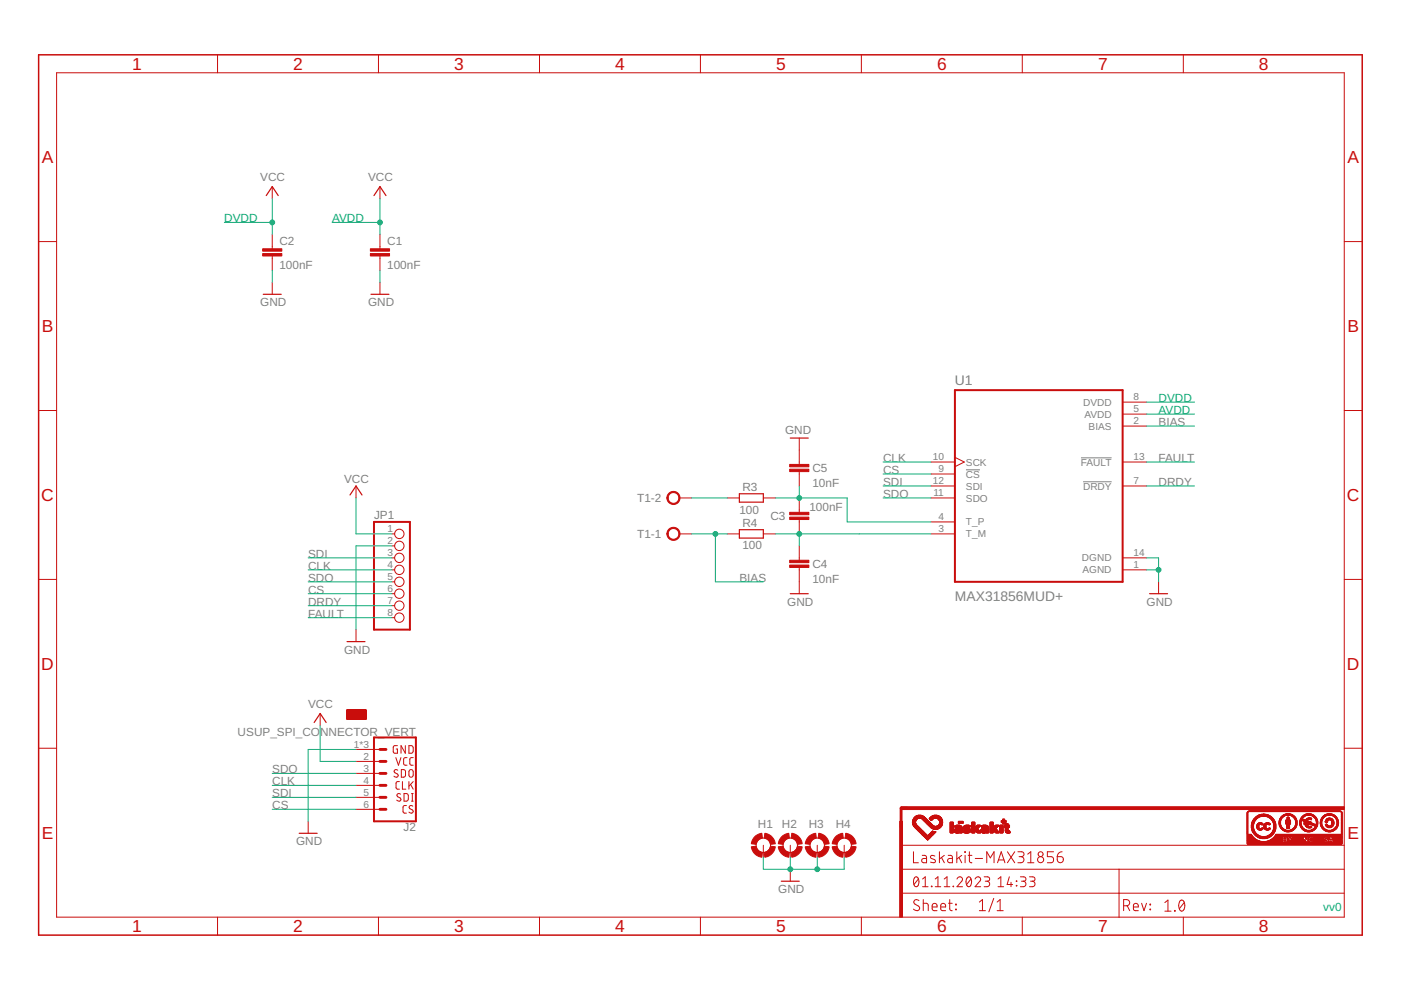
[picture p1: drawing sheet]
<svg xmlns="http://www.w3.org/2000/svg" width="297mm" height="210mm" viewBox="0 0 297 210" stroke-linecap="round" stroke-linejoin="round" font-family="sans-serif">
<defs><g id="words">
<g font-size="3.7" fill="#c90d0c">
<text x="28" y="14.8">1</text>
<text x="62.2" y="14.8">2</text>
<text x="96.3" y="14.8">3</text>
<text x="130.4" y="14.8">4</text>
<text x="164.5" y="14.8">5</text>
<text x="198.7" y="14.8">6</text>
<text x="232.8" y="14.8">7</text>
<text x="266.9" y="14.8">8</text>
<text x="8.9" y="34.6">A</text>
<text x="285.7" y="34.6">A</text>
<text x="8.9" y="70.4">B</text>
<text x="285.7" y="70.4">B</text>
<text x="8.8" y="106.2">C</text>
<text x="285.6" y="106.2">C</text>
<text x="8.8" y="142">D</text>
<text x="285.6" y="142">D</text>
<text x="8.9" y="177.8">E</text>
<text x="285.7" y="177.8">E</text>
<text x="28" y="197.6">1</text>
<text x="62.2" y="197.6">2</text>
<text x="96.3" y="197.6">3</text>
<text x="130.4" y="197.6">4</text>
<text x="164.5" y="197.6">5</text>
<text x="198.7" y="197.6">6</text>
<text x="232.8" y="197.6">7</text>
<text x="266.9" y="197.6">8</text>
</g>
<g font-size="2.9" fill="#808080">
<text x="202.4" y="81.7">U1</text>
<text x="202.5" y="127.4">MAX31856MUD+</text>
</g>
<g font-size="2.5" fill="#808080">
<text x="55.2" y="38.3">VCC</text>
<text x="78" y="38.3">VCC</text>
<text x="59.2" y="51.9">C2</text>
<text x="82.1" y="51.9">C1</text>
<text x="59.2" y="56.9">100nF</text>
<text x="82.1" y="56.9">100nF</text>
<text x="55.2" y="64.9">GND</text>
<text x="78" y="64.9">GND</text>
<text x="166.4" y="92.1">GND</text>
<text x="245.6" y="90.3">BIAS</text>
<text x="172.2" y="100.1">C5</text>
<text x="187.2" y="100.5">CS</text>
<text x="187.2" y="98">CLK</text>
<text x="245.6" y="98">FAULT</text>
<text x="73" y="102.4">VCC</text>
<text x="135.1" y="106.5">T1-2</text>
<text x="157.4" y="104.1">R3</text>
<text x="172.2" y="103.3">10nF</text>
<text x="187.2" y="103">SDI</text>
<text x="187.2" y="105.6">SDO</text>
<text x="245.6" y="103">DRDY</text>
<text x="79.3" y="110">JP1</text>
<text x="156.8" y="108.9">100</text>
<text x="157.4" y="111.7">R4</text>
<text x="163.4" y="110.3">C3</text>
<text x="171.6" y="108.4">100nF</text>
<text x="65.3" y="118.3">SDI</text>
<text x="135.1" y="114.1">T1-1</text>
<text x="157.4" y="116.5">100</text>
<text x="65.3" y="125.9">CS</text>
<text x="65.3" y="123.3">SDO</text>
<text x="65.3" y="120.8">CLK</text>
<text x="156.8" y="123.3">BIAS</text>
<text x="172.2" y="123.6">10nF</text>
<text x="172.2" y="120.4">C4</text>
<text x="65.3" y="128.4">DRDY</text>
<text x="65.3" y="131">FAULT</text>
<text x="166.9" y="128.4">GND</text>
<text x="243.1" y="128.4">GND</text>
<text x="73" y="138.6">GND</text>
<text x="65.3" y="150">VCC</text>
<text x="50.4" y="156.1">USUP_SPI_CONNECTOR_VERT</text>
<text x="57.7" y="164">SDO</text>
<text x="57.7" y="166.5">CLK</text>
<text x="57.7" y="169.1">SDI</text>
<text x="57.7" y="171.6">CS</text>
<text x="62.8" y="179.2">GND</text>
<text x="85.5" y="176.2">J2</text>
<text x="160.7" y="175.5">H1</text>
<text x="165.8" y="175.5">H2</text>
<text x="171.5" y="175.5">H3</text>
<text x="177.2" y="175.5">H4</text>
<text x="165" y="189.4">GND</text>
</g>
<g font-size="2.5" fill="#0dab76">
<text x="47.6" y="47.2">DVDD</text>
<text x="70.4" y="47.2">AVDD</text>
<text x="245.6" y="87.8">AVDD</text>
<text x="245.6" y="85.3">DVDD</text>
<text x="280.6" y="193.2">vv0</text>
</g>
<g font-size="2.1" fill="#808080">
<text x="229.6" y="86">DVDD</text>
<text x="229.9" y="88.6">AVDD</text>
<text x="240.4" y="90">2</text>
<text x="240.4" y="87.4">5</text>
<text x="240.4" y="84.9">8</text>
<text x="230.8" y="91.1">BIAS</text>
<text x="197.8" y="97.6">10</text>
<text x="198.9" y="100.1">9</text>
<text x="204.8" y="101.3">CS</text>
<text x="204.8" y="98.7">SCK</text>
<text x="229.2" y="98.7">FAULT</text>
<text x="240.4" y="97.6">13</text>
<text x="197.8" y="102.7">12</text>
<text x="197.9" y="105.2">11</text>
<text x="204.8" y="103.8">SDI</text>
<text x="204.8" y="106.3">SDO</text>
<text x="229.6" y="103.8">DRDY</text>
<text x="240.4" y="102.7">7</text>
<text x="82.1" y="112.8">1</text>
<text x="198.9" y="110.3">4</text>
<text x="198.9" y="112.8">3</text>
<text x="204.8" y="111.4">T_P</text>
<text x="204.8" y="114">T_M</text>
<text x="82.1" y="115.4">2</text>
<text x="82.1" y="117.9">3</text>
<text x="229.4" y="119">DGND</text>
<text x="240.4" y="117.9">14</text>
<text x="82.1" y="120.5">4</text>
<text x="82.1" y="123">5</text>
<text x="82.1" y="125.5">6</text>
<text x="229.5" y="121.6">AGND</text>
<text x="240.4" y="120.5">1</text>
<text x="82.1" y="128.1">7</text>
<text x="82.1" y="130.6">8</text>
<text x="75" y="158.5">1*3</text>
<text x="77" y="161.1">2</text>
<text x="77" y="163.6">3</text>
<text x="77" y="166.2">4</text>
<text x="77" y="168.7">5</text>
<text x="77" y="171.2">6</text>
</g>
</g></defs>
<path d="M204.8 99.6h3M229.2 97.1h6.5M229.6 102.2h6.1" fill="none" stroke="#808080" stroke-width=".21"/>
<g fill="#c90d0c" stroke="#c90d0c" stroke-width=".21">
<path d="M160.2 177.2l1.3-.5 .1 1-.9 .4-.4 .9-1-.1 .3-1z" fill-rule="evenodd"/>
<path d="M159.3 179.5l1-.1a1.51 1.51 0 0 0 1.3 1.3l-.1 1.1a2.53 2.53 0 0 1-2.2-2.3z" fill-rule="evenodd"/>
<path d="M162 180.7l.9-.4 .5-.9 1 .1a2.59 2.59 0 0 1-2.2 2.3z" fill-rule="evenodd"/>
<path d="M162.2 176.7a2.52 2.52 0 0 1 2.2 2.2l-1 .1-.3-.6a1.4 1.4 0 0 0-1.1-.7z" fill-rule="evenodd"/>
<path d="M165.9 177.2l1.3-.5 .2 1-.9 .4-.5 .9-1-.1 .4-1z" fill-rule="evenodd"/>
<path d="M165 179.5l1-.1a1.51 1.51 0 0 0 1.4 1.3l-.2 1.1a2.53 2.53 0 0 1-2.2-2.3z" fill-rule="evenodd"/>
<path d="M167.7 180.7l.9-.4 .5-.9 1 .1a2.53 2.53 0 0 1-2.2 2.3z" fill-rule="evenodd"/>
<path d="M167.9 176.7a2.48 2.48 0 0 1 2.2 2.2l-1 .1-.3-.6a1.4 1.4 0 0 0-1.1-.7z" fill-rule="evenodd"/>
<path d="M171.6 177.2l1.4-.5 .1 1-.9 .4-.5 .9-1-.1 .4-1z" fill-rule="evenodd"/>
<path d="M170.7 179.5l1-.1 .5 .9 .9 .4-.1 1.1a2.53 2.53 0 0 1-2.3-2.3z" fill-rule="evenodd"/>
<path d="M173.5 180.7l.8-.4 .5-.9 1 .1a2.53 2.53 0 0 1-2.2 2.3z" fill-rule="evenodd"/>
<path d="M173.6 176.7a2.48 2.48 0 0 1 2.2 2.2l-1 .1-.2-.6a1.4 1.4 0 0 0-1.1-.7z" fill-rule="evenodd"/>
<path d="M177.3 177.2l1.4-.5 .1 1-.9 .4-.5 .9-1-.1 .4-1z" fill-rule="evenodd"/>
<path d="M176.4 179.5l1-.1 .5 .9 .9 .4-.1 1.1a2.53 2.53 0 0 1-2.3-2.3z" fill-rule="evenodd"/>
<path d="M179.2 180.7l.9-.4 .4-.9 1 .1a2.53 2.53 0 0 1-2.2 2.3z" fill-rule="evenodd"/>
<path d="M179.3 176.7a2.48 2.48 0 0 1 2.2 2.2l-1 .1-.2-.6a1.4 1.4 0 0 0-1.1-.7z" fill-rule="evenodd"/>
<path d="M141.8 112.2a1.4 1.4 0 0 1 2.2 .3 1.4 1.4 0 0 1-.8 2 1.4 1.4 0 0 1-1.8-1.3h.2a1.14 1.14 0 0 1 1.6-1.1 1.14 1.14 0 0 1 .3 1.9 1.14 1.14 0 0 1-1.8-.5l-.1-.3h-.2z" fill-rule="evenodd"/>
<path d="M141.8 104.6a1.39 1.39 0 0 1 2.2 .3 1.39 1.39 0 0 1-.8 2 1.39 1.39 0 0 1-1.8-1.3h.2a1.14 1.14 0 0 1 1.6-1.1 1.14 1.14 0 0 1 .3 1.9 1.14 1.14 0 0 1-1.8-.5l-.1-.3h-.2z" fill-rule="evenodd"/>
</g>
<g fill="none" stroke="#c90d0c" stroke-width=".21">
<path d="M12 15.4h273v179.1h-273zM46.1 11.6v3.8M80.2 11.6v3.8M114.4 11.6v3.8M148.5 11.6v3.8M182.6 11.6v3.8M216.7 11.6v3.8M250.9 11.6v3.8M57.7 39.6v2.5M80.6 39.6v2.5M8.2 51.2h3.8M57.7 49.7v3"/>
<path d="M57.7 54.3v3M57.7 59.9v2.5M80.6 49.7v3M80.6 54.3v3M80.6 59.9v2.5M285 51.2h3.8M8.2 87h3.8M169.5 92.9v5.6M169.5 100v3M197.4 98h5.1M202.5 97l1.9 1-1.9 1M238 90.3h5.1"/>
<path d="M238 98h5.1M238 87.8h5.1M238 85.3h5.1M285 87h3.8M75.5 103v2.6M83.1 113.2h.6M83.1 118.3h.6M83.1 115.7h.6M144.1 113.2h2.5M144.1 105.6h2.5M154.2 113.2h2.6M154.2 105.6h2.6"/>
<path d="M161.8 113.2h2.6M161.8 105.6h2.6M169.5 105.6v3M169.5 110.2v3M169.5 115.7v3.1M197.4 113.2h5.1M197.4 105.6h5.1M197.4 100.5h5.1M197.4 103h5.1M197.4 110.7h5.1M238 103h5.1M238 118.3h5.1"/>
<path d="M8.2 122.9h3.8M75.5 133.5v2.5M83.1 120.8h.6M83.1 123.4h.6M83.1 125.9h.6M83.1 128.4h.6M83.1 131h.6M169.5 120.3v5.6M238 120.8h5.1M245.6 123.4v2.5M285 122.9h3.8M8.2 158.6h3.8"/>
<path d="M67.9 151.3v2.5M73.6 152.4h4M73.6 152.3h.2M73.6 152.2h.2M73.6 152.1h.2M73.6 152h.2M73.6 151.9h.2M73.6 151.8h.2M73.6 151.7h.2M73.6 151.6h.2M73.6 151.5h.2M73.6 151.4h.2"/>
<path d="M73.6 151.3h.2M73.6 151.2h.2M73.6 151.1h1.1M73.6 151h1.1M73.6 151h1.2M73.6 150.8h4M73.6 150.7l1.4 .1M73.6 150.7h1.4M73.6 150.6l1.3 .1M73.6 150.6h4M73.6 152.5h3.9M73.7 150.5h3.8"/>
<path d="M73.7 152.5h3.8M73.7 150.5h3.7M73.9 152.2h2.7M73.9 152.1h2.7M73.9 152.3h2.7M73.9 151.8h.4M73.9 151.7h.4M73.9 151.6h.4M73.9 151.5h.4M73.9 151.4h.4M73.9 151.3h.4M73.9 151.2h.4"/>
<path d="M74 152h.1M74 151.8h.3M74 151.9h.3M74.1 151.9l.1 .1M74.1 152.1h.1M74.2 152h.2M74.3 152h.1M74.3 151.9h.1M74.4 151.9h.1M74.5 152.1h.1M74.5 151.9h.2M74.5 151.8h.7"/>
<path d="M74.5 151.7h.7M74.5 151.6h.7M74.5 151.5l.7 .1M74.5 151.5h.6M74.5 151.4h.4M74.5 151.3h.3M74.5 151.2h.2M74.6 152h.3M74.6 152h.1M74.7 151.2h-1.1M74.8 151.9h.4M74.8 150.9l-1.2 .1"/>
<path d="M74.9 151.2h.7M74.9 151.1h2.7M74.9 150.9h-1.3M74.9 152v.1M74.9 151.3h.7M74.9 152.1h.1M74.9 151h2.7M75 151h.1M75 151.9v.1M75 151h.2M75 151.3h.6M75 150.6h.2"/>
<path d="M75 151.9l.1 .1M75.1 152.1h.1M75.1 150.8v.1M75.1 150.7h.1M75.1 151.9h.1M75.1 151.4h.5M75.1 152h.7M75.1 150.8h2.5M75.2 150.8v.1M75.2 151h.1M75.2 150.7h2.4M75.2 151.4h.4"/>
<path d="M75.2 151.8h-.7M75.2 150.6h2.4M75.3 152h.4M75.3 151.5h.3M75.3 151.9h.4M75.3 151h2.3M75.4 151.5h.2M75.4 150.9h2.2M75.4 151.9h.2M75.4 151.6h.2M75.4 151.8h.2M75.4 151.7h.2"/>
<path d="M75.5 158.9h5.1M75.8 151.7h.4M75.8 151.6h.4M75.8 151.5h.4M75.8 151.4h.4M75.8 151.3h.4M75.8 151.2h.4M75.8 151.8h.4M75.8 151.8h.3M75.8 151.9h.3M75.9 152.1h.1M75.9 151.9l.1 .1"/>
<path d="M76 152v.1M76 152h.6M76.1 152h.1M76.2 151.9h.1M76.2 151.7l-.4 .1M76.3 152h.3M76.3 151.9h.3M76.3 151.8h.3M76.3 151.7h.3M76.3 151.6h.3M76.3 151.5h.3M76.3 151.4h.3"/>
<path d="M76.3 151.3h.3M76.3 151.2h.3M76.7 151.3h.1M76.7 151.3l.1 .1M76.8 152.3h.8M76.8 152.2h.8M76.8 152.1h.8M76.8 152h.1M76.8 151.9v.1M76.8 151.8h.4M76.8 151.7h.4M76.8 151.6h.4"/>
<path d="M76.8 151.5h.4M76.8 151.4h.4M76.8 151.3h-.1M76.8 151.9h.3M76.9 151.3h.2M76.9 151.2h-.2M76.9 151.9l.1 .1M76.9 152v.1M77 152.1h.1M77 151.2h.1M77 151.3h.1M77 151.9v.1"/>
<path d="M77.1 151.2h.1M77.1 152v.1M77.1 152h.5M77.2 151.2h.4M77.2 152h.4M77.2 151.3h.4M77.3 151.9h.3M77.3 151.3h.3M77.3 151.8h.3M77.3 151.4h.3M77.4 151.4h.2M77.4 151.7h.2"/>
<path d="M77.4 151.5h.2M77.4 151.6h.2M77.6 152.4h-4M77.6 151.2h-2.7M77.6 150.8l-4 .1M77.6 150.6h-4M84.3 158.1h-.7l-.2 .2v1l.2 .4h.7v-.9h-.3M85.9 158.1v1.6l-.9-1.6v1.6M86.7 158.1h.6l.3 .3v.9l-.3 .4h-.6zM285 158.6h3.8M65.3 174.1v2.6M75.5 161.4h5.1"/>
<path d="M75.5 164h5.1M75.5 166.5h5.1M75.5 169.1h5.1M75.5 171.6h5.1M83.9 160.6l.6 1.6 .5-1.6M84.3 163.3a.41 .41 0 0 0-.5-.1 .41 .41 0 0 0-.1 .6l.5 .3a.38 .38 0 0 1 .2 .5 .38 .38 0 0 1-.5 .2l-.4-.2M84.7 165.7h-.5l-.2 .4v1l.2 .2h.5M84.9 168.4a.41 .41 0 0 0-.6-.1 .41 .41 0 0 0 0 .6l.5 .3a.44 .44 0 0 1 0 .7 .44 .44 0 0 1-.7-.2M85.1 163.2h.6l.3 .2v1.1l-.3 .3h-.6zM85.3 165.7v1.6h.7M85.7 168.3h.6l.2 .2 .1 .9-.3 .4-.6 .1zM86.2 170.8h-.5l-.3 .4 .1 1 .2 .2h.5"/>
<path d="M86.3 160.6l-.5 .1-.2 .3v1l.2 .2h.5M86.7 165.7v1.6M86.8 163.3l.3-.1 .4 .1 .1 1a.46 .46 0 0 1-.4 .5 .46 .46 0 0 1-.5-.5zM87.1 166.3l.5 1M87.2 168.3h.4M87.2 169.9h.4M87.4 168.3v1.6M87.5 170.9a.42 .42 0 0 0-.6-.1 .42 .42 0 0 0-.1 .6l.6 .3a.38 .38 0 0 1 .1 .5 .38 .38 0 0 1-.5 .2l-.3-.2M87.6 160.6l-.5 .1-.2 .3v1l.2 .2h.5M87.6 165.7l-.9 1M161.8 179.2v2.6M167.6 179.2v2.6"/>
<path d="M173.3 179.2v2.6M179 179.2v2.6M191.1 179.2h93.9M46.1 194.5v3.8M80.2 194.5v3.8M114.4 194.5v3.8M148.5 194.5v3.8M167.6 184.3v2.5M182.6 194.5v3.8M191.1 189.4h93.9M191.1 184.3h93.9M193.7 180.6v2.3h1"/>
<path d="M193.9 186.1l.2-.2a.86 .86 0 0 1 .7 1.3v.3a.51 .51 0 0 1-.6 .5 .51 .51 0 0 1-.5-.5v-.8zM194.7 186.4l-.9 1.1M194.8 190.9a.57 .57 0 0 0-.8-.1 .57 .57 0 0 0 0 .9l.7 .4a.58 .58 0 0 1 .1 .9 .58 .58 0 0 1-.9-.1l-.2-.1M195.5 181.4h.7l.2 .4v1.1h-.5a.46 .46 0 0 1-.5-.4 .46 .46 0 0 1 .5-.5h.5M195.6 186.4l.6-.5v2.1M195.6 188h1.2M195.7 191.5l1 .1 .1 1.5M195.7 190.7v2.4M197.5 187.9l.1 .1zM197.6 192.3h1.1a.54 .54 0 0 0-.4-.8 .54 .54 0 0 0-.7 .5l.2 1 .9 .1M198.2 181.5a.59 .59 0 0 0-.9 .1l.1 .3 .9 .6-.1 .4-.9-.1M198.3 188h1.2"/>
<path d="M198.3 186.4l.6-.5v2.1M199.2 180.6v2.3M199.5 192.3h1a.54 .54 0 0 0-.4-.7 .54 .54 0 0 0-.6 .4l.1 1 .9 .1M199.6 181.8l.6 1.1M200.2 188h1.2M200.2 186.4l.6-.5v2.1M200.2 181.4l-1 .7M201 181.4h.7l.2 .2v1.3h-.5a.46 .46 0 0 1-.5-.4 .46 .46 0 0 1 .5-.5h.5M201.1 191.5h.8M201.4 190.7v2.1l.5 .3M202.1 187.9l.1 .1zM202.6 191.7l.2 .2z"/>
<path d="M202.6 192.8l.2 .1zM202.9 180.6v2.3M202.9 186.4a.58 .58 0 0 1 .8-.5 .58 .58 0 0 1 .2 .9l-1 1.2h1.2M203.3 181.8l.6 1.1M203.9 181.4l-1 .7M204.6 180.6l.1 .1zM204.6 181.4v1.5M205.1 186.1l.1-.2a.88 .88 0 0 1 .8 1.3l-.1 .3a.51 .51 0 0 1-.5 .5 .51 .51 0 0 1-.5-.5l-.1-.8zM205.3 181.4h.8M205.5 180.6v1.9l.2 .3 .4 .1M205.9 186.4l-1 1.1M206.7 186.4a.58 .58 0 0 1 .9-.5 .58 .58 0 0 1 .1 .9l-1 1.2h1.2"/>
<path d="M206.8 182h1.5M207.6 193.1h1.3M207.6 191.3l.7-.6v2.4M208.7 185.9h.7a.47 .47 0 0 1 .4 .5 .47 .47 0 0 1-.4 .4h-.5M209.2 182.9v-2.3l.8 1.3 .8-1.3v2.3M209.3 186.8a.58 .58 0 0 1 .5 .6 .58 .58 0 0 1-.5 .6h-.6M210.7 190.5l-1 2.8M211.4 193.1h1.3M211.4 191.3l.6-.6v2.4M211.5 182.9l.8-2.3 .8 2.3M211.6 188h1.2M211.6 186.4l.6-.5v2.1"/>
<path d="M211.7 182.3h1.2M213.6 180.6l1.5 2.3M214 185.9l-.5 1.6h1.2M214.4 187.1v.9M215.1 180.6l-1.5 2.3M215.5 186.8l.1 .1zM215.5 187.7l.1 .1zM215.8 180.6h.8a.52 .52 0 0 1 .5 .5 .52 .52 0 0 1-.5 .5h-.5M216.3 185.9h.8a.47 .47 0 0 1 .4 .5 .47 .47 0 0 1-.4 .4h-.5M216.5 181.6a.65 .65 0 0 1 .6 .7 .65 .65 0 0 1-.6 .6h-.7M216.7 194.5v3.8M216.9 186.8a.58 .58 0 0 1 .6 .6 .58 .58 0 0 1-.6 .6h-.6"/>
<path d="M217.9 182.9h1.3M217.9 181.1l.6-.5v2.3M218.3 185.9h.7a.47 .47 0 0 1 .4 .5 .47 .47 0 0 1-.4 .4h-.5M218.9 186.8a.58 .58 0 0 1 .5 .6 .58 .58 0 0 1-.5 .6h-.6M223.4 180.6h-1.3v1h.7a.66 .66 0 0 1 .6 .7 .66 .66 0 0 1-.6 .6h-.7M224.2 181.6h.7a.65 .65 0 0 1 .6 .8 .65 .65 0 0 1-.7 .5 .65 .65 0 0 1-.6-.6zM225.2 180.6l-.7 .3-.3 .7M237.3 184.3v10.2M238.2 192h.7a.66 .66 0 0 0 .6-.6 .66 .66 0 0 0-.6-.7h-.7v2.4M239 192l.5 1.1M240.3 192.3h1a.54 .54 0 0 0-.3-.7 .54 .54 0 0 0-.7 .4l.1 1 .9 .1M242 191.5l.5 1.6 .6-1.6"/>
<path d="M243.8 192.8l.1 .1zM243.8 191.7l.1 .2zM247 191.4l.6-.6v2.4M247 193.2h1.3M249 193l.2 .2zM250.2 191a.55 .55 0 0 1 .6-.1 .55 .55 0 0 1 .3 .5 1.36 1.36 0 0 1-.6 1.8 1.47 1.47 0 0 1-.3-2.2zM250.9 194.5v3.8M251.1 191.4l-1.1 1.3"/>
<circle cx="84.7" cy="115.7" r=".99"/>
<circle cx="84.7" cy="113.2" r=".99"/>
<circle cx="84.7" cy="118.3" r=".99"/>
<circle cx="84.7" cy="123.4" r=".99"/>
<circle cx="84.7" cy="128.4" r=".99"/>
<circle cx="84.7" cy="131" r=".99"/>
<circle cx="84.7" cy="125.9" r=".99"/>
<circle cx="84.7" cy="120.8" r=".99"/>
<circle cx="161.8" cy="179.2" r="1.52"/>
<circle cx="167.6" cy="179.2" r="1.52"/>
<circle cx="173.3" cy="179.2" r="1.52"/>
<circle cx="179" cy="179.2" r="1.52"/>
<circle cx="220.6" cy="182.3" r=".65"/>
<circle cx="220.6" cy="181.1" r=".52"/>
</g>
<g fill="none" stroke="#c90d0c" stroke-width=".25">
<path d="M56.5 41.5l1.2-1.9 1.3 1.9M79.3 41.5l1.3-1.9 1.2 1.9M55.8 62.4h3.8M78.7 62.4h3.8M167.6 92.9h3.8M74.2 104.9l1.3-1.9 1.3 1.9M156.8 112.3h5v1.8h-5zM156.8 104.7h5v1.8h-5zM73.6 136h3.8M167.6 125.9h3.8M243.7 125.9h3.8M66.6 153.2l1.3-1.9 1.3 1.9"/>
<path d="M63.4 176.7h3.8M165.7 186.8h3.8"/>
</g>
<g fill="#c90d0c" stroke="#c90d0c" stroke-width=".21">
<path d="M190.8 174.1h.5v20.4h-.5z"/>
<path d="M191 171h94v.6h-94z"/>
<path d="M196.6 178l.1 .1z"/>
<path d="M196.6 178h.2z"/>
<path d="M196.5 177.9l.3 .1z"/>
<path d="M196.5 177.9l.4 .1z"/>
<path d="M196.5 177.9h.4z"/>
<path d="M196.4 177.9h.5z"/>
<path d="M196.4 177.8l.6 .1z"/>
<path d="M196.4 177.8h.6z"/>
<path d="M196.3 177.7l.7 .1z"/>
<path d="M196.3 177.7l.8 .1z"/>
<path d="M196.3 177.7h.8z"/>
<path d="M196.2 177.7h.9z"/>
<path d="M196.2 177.6l.9 .1z"/>
<path d="M196.2 177.6h1z"/>
<path d="M196.1 177.6h1.1z"/>
<path d="M196.1 177.5l1.1 .1z"/>
<path d="M196.1 177.5l1.2 .1z"/>
<path d="M196.1 177.5h1.2z"/>
<path d="M196 177.4l1.4 .1z"/>
<path d="M196 177.4h1.4z"/>
<path d="M195.9 177.4h1.5z"/>
<path d="M195.9 177.3l1.5 .1z"/>
<path d="M195.9 177.3l1.6 .1z"/>
<path d="M195.9 177.3h1.6z"/>
<path d="M195.8 177.2l1.7 .1z"/>
<path d="M195.8 177.2h.9z"/>
<path d="M196.7 177.2h.8z"/>
<path d="M195.7 177.2h1z"/>
<path d="M196.7 177.2h.9z"/>
<path d="M195.7 177.2h.9z"/>
<path d="M195.7 177.1l.9 .1z"/>
<path d="M196.7 177.1l.9 .1z"/>
<path d="M195.7 177.1h.9z"/>
<path d="M196.7 177.1h1z"/>
<path d="M195.6 177.1h1z"/>
<path d="M196.8 177.1h.9z"/>
<path d="M195.6 177l.9 .1z"/>
<path d="M196.8 177l1 .1z"/>
<path d="M195.5 177l1 .1z"/>
<path d="M196.9 177l.9 .1z"/>
<path d="M195.5 177h1z"/>
<path d="M196.9 177h.9z"/>
<path d="M195.5 177h.9z"/>
<path d="M195.5 176.9l.9 .1z"/>
<path d="M197 176.9l.9 .1z"/>
<path d="M195.4 176.9h1z"/>
<path d="M197 176.9h.9z"/>
<path d="M195.4 176.8l.9 .1z"/>
<path d="M197 176.8l.9 .1z"/>
<path d="M197 176.8l1 .1z"/>
<path d="M195.3 176.8h1z"/>
<path d="M197.1 176.8h.9z"/>
<path d="M195.3 176.8h.9z"/>
<path d="M195.3 176.7l.9 .1z"/>
<path d="M197.2 176.7l.9 .1z"/>
<path d="M195.3 176.7h.9z"/>
<path d="M197.2 176.7h.9z"/>
<path d="M195.2 176.7h1z"/>
<path d="M195.2 176.7h.9z"/>
<path d="M197.2 176.7h1z"/>
<path d="M195.2 176.6l.9 .1z"/>
<path d="M197.2 176.6l1 .1z"/>
<path d="M195.1 176.6h1z"/>
<path d="M197.3 176.6h.9z"/>
<path d="M202.8 176.6h.4z"/>
<path d="M204.7 176.6h.5z"/>
<path d="M208.4 176.6h.4z"/>
<path d="M213.5 176.6h.5z"/>
<path d="M195.1 176.6h.9z"/>
<path d="M201.5 176.6h.6z"/>
<path d="M202.6 176.6h.7z"/>
<path d="M203.4 176.6h.6z"/>
<path d="M204.5 176.6h.9z"/>
<path d="M206 176.6h.7z"/>
<path d="M207.2 176.6h.7z"/>
<path d="M208.3 176.6h.6z"/>
<path d="M209 176.6h.6z"/>
<path d="M209.9 176.6h.7z"/>
<path d="M211.1 176.6h.7z"/>
<path d="M212 176.6h.6z"/>
<path d="M213.4 176.6h.7z"/>
<path d="M195.1 176.5l.9 .1z"/>
<path d="M197.4 176.5l.8 .1z"/>
<path d="M201.5 176.5l.6 .1z"/>
<path d="M202.5 176.5l1.5 .1z"/>
<path d="M204.4 176.5l1.1 .1z"/>
<path d="M206 176.5l.7 .1z"/>
<path d="M207.2 176.5l.7 .1z"/>
<path d="M208.2 176.5l.8 .1z"/>
<path d="M209 176.5l.6 .1z"/>
<path d="M209.9 176.5l.7 .1z"/>
<path d="M211.1 176.5l.7 .1z"/>
<path d="M212 176.5l.6 .1z"/>
<path d="M213.3 176.5l.9 .1z"/>
<path d="M195 176.5h.9z"/>
<path d="M197.4 176.5h.9z"/>
<path d="M201.5 176.5h.6z"/>
<path d="M202.5 176.5h1.5z"/>
<path d="M204.3 176.5h1.3z"/>
<path d="M206 176.5h.7z"/>
<path d="M207.1 176.5h.8z"/>
<path d="M208.2 176.5h.8z"/>
<path d="M209 176.5h.6z"/>
<path d="M209.9 176.5h.7z"/>
<path d="M211 176.5h.8z"/>
<path d="M212 176.5h.6z"/>
<path d="M213.3 176.5h.9z"/>
<path d="M195 176.4l.9 .1z"/>
<path d="M197.4 176.4l1 .1z"/>
<path d="M201.5 176.4l.6 .1z"/>
<path d="M202.4 176.4l1.6 .1z"/>
<path d="M204.2 176.4l1.4 .1z"/>
<path d="M206 176.4l.7 .1z"/>
<path d="M207.1 176.4l.8 .1z"/>
<path d="M208.1 176.4l1.5 .1z"/>
<path d="M209.9 176.4l.7 .1z"/>
<path d="M210.9 176.4l.9 .1z"/>
<path d="M212 176.4l.6 .1z"/>
<path d="M213.2 176.4l1 .1z"/>
<path d="M194.9 176.4h1z"/>
<path d="M197.5 176.4h.9z"/>
<path d="M201.5 176.4h.6z"/>
<path d="M202.4 176.4h1.6z"/>
<path d="M204.2 176.4h1.5z"/>
<path d="M206 176.4h.7z"/>
<path d="M207.1 176.4h.7z"/>
<path d="M208 176.4h1.6z"/>
<path d="M209.9 176.4h.7z"/>
<path d="M211 176.4h.7z"/>
<path d="M212 176.4h.6z"/>
<path d="M213.2 176.4h.9z"/>
<path d="M194.9 176.4h.9z"/>
<path d="M210.9 176.4h.8z"/>
<path d="M194.9 176.3l.9 .1z"/>
<path d="M197.5 176.3l.9 .1z"/>
<path d="M201.5 176.3l.6 .1z"/>
<path d="M202.4 176.3l1.6 .1z"/>
<path d="M204.2 176.3l1.5 .1z"/>
<path d="M206 176.3l.7 .1z"/>
<path d="M207.1 176.3l.7 .1z"/>
<path d="M208 176.3l1.6 .1z"/>
<path d="M209.9 176.3l.7 .1z"/>
<path d="M210.9 176.3l.8 .1z"/>
<path d="M212 176.3l.6 .1z"/>
<path d="M213.2 176.3l.9 .1z"/>
<path d="M197.6 176.3l.8 .1z"/>
<path d="M204.3 176.3l1.4 .1z"/>
<path d="M207 176.3l.8 .1z"/>
<path d="M194.9 176.3h.8z"/>
<path d="M197.6 176.3h.4z"/>
<path d="M201.5 176.3h.6z"/>
<path d="M202.4 176.3h1.6z"/>
<path d="M204.3 176.3h1.4z"/>
<path d="M206 176.3h.7z"/>
<path d="M207 176.3h.7z"/>
<path d="M208 176.3h1.6z"/>
<path d="M209.9 176.3h.7z"/>
<path d="M210.9 176.3h.7z"/>
<path d="M212 176.3h.6z"/>
<path d="M213.2 176.3h.9z"/>
<path d="M194.8 176.3h.9z"/>
<path d="M204.3 176.3h1.5z"/>
<path d="M197.7 176.3h.1z"/>
<path d="M206.9 176.3h.8z"/>
<path d="M210.8 176.3h.8z"/>
<path d="M194.8 176.2l.9 .1z"/>
<path d="M197.7 176.2l.1 .1z"/>
<path d="M201.5 176.2l.6 .1z"/>
<path d="M202.4 176.2l1.6 .1z"/>
<path d="M204.3 176.2l1.5 .1z"/>
<path d="M206 176.2l.7 .1z"/>
<path d="M206.9 176.2l.8 .1z"/>
<path d="M208 176.2l1.6 .1z"/>
<path d="M209.9 176.2l.7 .1z"/>
<path d="M210.8 176.2l.8 .1z"/>
<path d="M212 176.2l.6 .1z"/>
<path d="M213.2 176.2l.9 .1z"/>
<path d="M194.7 176.2h1z"/>
<path d="M201.5 176.2h.6z"/>
<path d="M202.4 176.2h.7z"/>
<path d="M203.2 176.2h.8z"/>
<path d="M204.3 176.2h1.5z"/>
<path d="M206 176.2h.7z"/>
<path d="M206.9 176.2h.7z"/>
<path d="M208 176.2h.7z"/>
<path d="M208.8 176.2h.8z"/>
<path d="M209.9 176.2h.7z"/>
<path d="M210.8 176.2h.8z"/>
<path d="M212 176.2h.6z"/>
<path d="M213.2 176.2h.9z"/>
<path d="M194.7 176.2h.9z"/>
<path d="M202.4 176.2h.6z"/>
<path d="M203.3 176.2h.7z"/>
<path d="M204.3 176.2h.6z"/>
<path d="M205.1 176.2h.7z"/>
<path d="M208 176.2h.6z"/>
<path d="M208.9 176.2h.7z"/>
<path d="M210.8 176.2h.7z"/>
<path d="M213.1 176.2h1z"/>
<path d="M194.7 176.1l.9 .1z"/>
<path d="M201.5 176.1l.6 .1z"/>
<path d="M202.4 176.1l.6 .1z"/>
<path d="M203.3 176.1l.7 .1z"/>
<path d="M204.3 176.1l.6 .1z"/>
<path d="M205.1 176.1l.7 .1z"/>
<path d="M206 176.1l.7 .1z"/>
<path d="M206.9 176.1l.7 .1z"/>
<path d="M208 176.1l.6 .1z"/>
<path d="M208.9 176.1l.7 .1z"/>
<path d="M209.9 176.1l.7 .1z"/>
<path d="M210.8 176.1l.7 .1z"/>
<path d="M212 176.1l.6 .1z"/>
<path d="M213.1 176.1l1 .1z"/>
<path d="M202.4 176.1l.5 .1z"/>
<path d="M204.4 176.1l.3 .1z"/>
<path d="M206 176.1l.8 .1z"/>
<path d="M206.8 176.1l.8 .1z"/>
<path d="M209 176.1l.6 .1z"/>
<path d="M210.7 176.1l.8 .1z"/>
<path d="M213.1 176.1l.7 .1z"/>
<path d="M213.9 176.1l.1 .1z"/>
<path d="M194.6 176.1h1z"/>
<path d="M201.5 176.1h.6z"/>
<path d="M202.4 176.1h.5z"/>
<path d="M203.4 176.1h.6z"/>
<path d="M204.4 176.1h.1z"/>
<path d="M205.2 176.1h.6z"/>
<path d="M206.1 176.1h1.5z"/>
<path d="M208 176.1h.6z"/>
<path d="M209 176.1h.6z"/>
<path d="M209.9 176.1h.8z"/>
<path d="M210.7 176.1h.8z"/>
<path d="M212 176.1h.6z"/>
<path d="M213.1 176.1h.6z"/>
<path d="M194.6 176l.9 .1z"/>
<path d="M201.5 176l.6 .1z"/>
<path d="M202.4 176l.5 .1z"/>
<path d="M203.4 176l.6 .1z"/>
<path d="M205.1 176l.7 .1z"/>
<path d="M206.1 176l1.5 .1z"/>
<path d="M208 176l.6 .1z"/>
<path d="M209 176l.6 .1z"/>
<path d="M209.9 176l1.5 .1z"/>
<path d="M212 176l.6 .1z"/>
<path d="M213.1 176l.6 .1z"/>
<path d="M194.5 176l1 .1z"/>
<path d="M202.4 176l.6 .1z"/>
<path d="M204.9 176l.9 .1z"/>
<path d="M194.5 176h1z"/>
<path d="M201.5 176h.6z"/>
<path d="M202.4 176h.6z"/>
<path d="M203.4 176h.6z"/>
<path d="M204.9 176h.9z"/>
<path d="M206.1 176h1.5z"/>
<path d="M208 176h.6z"/>
<path d="M209 176h.6z"/>
<path d="M209.9 176h1.5z"/>
<path d="M212 176h.6z"/>
<path d="M213.1 176h.6z"/>
<path d="M194.5 176h.9z"/>
<path d="M202.4 176h.7z"/>
<path d="M204.6 176h1.2z"/>
<path d="M206 176h1.5z"/>
<path d="M208 176h.7z"/>
<path d="M194.5 175.9l.9 .1z"/>
<path d="M201.5 175.9l.6 .1z"/>
<path d="M202.4 175.9l.7 .1z"/>
<path d="M203.4 175.9l.6 .1z"/>
<path d="M204.6 175.9l1.1 .1z"/>
<path d="M206 175.9l1.5 .1z"/>
<path d="M208 175.9l.7 .1z"/>
<path d="M209 175.9l.6 .1z"/>
<path d="M209.9 175.9l1.5 .1z"/>
<path d="M212 175.9l.6 .1z"/>
<path d="M213.1 175.9l.6 .1z"/>
<path d="M202.4 175.9l1.6 .1z"/>
<path d="M204.6 175.9l1.2 .1z"/>
<path d="M208 175.9l1.6 .1z"/>
<path d="M194.4 175.9h.9z"/>
<path d="M201.5 175.9h.6z"/>
<path d="M202.4 175.9h1.6z"/>
<path d="M204.5 175.9h1.3z"/>
<path d="M206 175.9h1.4z"/>
<path d="M208 175.9h1.6z"/>
<path d="M209.9 175.9h1.4z"/>
<path d="M212 175.9h.6z"/>
<path d="M213.1 175.9h.6z"/>
<path d="M194.4 175.8l.9 .1z"/>
<path d="M201.5 175.8l.6 .1z"/>
<path d="M202.4 175.8l1.6 .1z"/>
<path d="M204.4 175.8l1.3 .1z"/>
<path d="M206 175.8l1.4 .1z"/>
<path d="M208 175.8l1.6 .1z"/>
<path d="M209.9 175.8l1.4 .1z"/>
<path d="M212 175.8l.6 .1z"/>
<path d="M213.1 175.8l.6 .1z"/>
<path d="M198.2 175.8l.3 .1z"/>
<path d="M208.1 175.8l1.5 .1z"/>
<path d="M194.4 175.8h.9z"/>
<path d="M198.2 175.8h.3z"/>
<path d="M201.5 175.8h.6z"/>
<path d="M202.4 175.8h1.6z"/>
<path d="M204.4 175.8h1.3z"/>
<path d="M206 175.8h1.4z"/>
<path d="M208.1 175.8h1.5z"/>
<path d="M209.9 175.8h1.4z"/>
<path d="M212 175.8h.6z"/>
<path d="M213.1 175.8h.6z"/>
<path d="M194.3 175.8h.9z"/>
<path d="M197.9 175.8h.9z"/>
<path d="M202.5 175.8h1.5z"/>
<path d="M204.3 175.8h1.4z"/>
<path d="M206.1 175.8h1.3z"/>
<path d="M208.2 175.8h1.4z"/>
<path d="M209.9 175.8h1.3z"/>
<path d="M194.2 175.7l1 .1z"/>
<path d="M197.8 175.7l1.1 .1z"/>
<path d="M201.5 175.7l.6 .1z"/>
<path d="M202.5 175.7l1.5 .1z"/>
<path d="M204.3 175.7l1.4 .1z"/>
<path d="M206 175.7l1.3 .1z"/>
<path d="M208.2 175.7l1.4 .1z"/>
<path d="M209.9 175.7l1.3 .1z"/>
<path d="M212 175.7l.6 .1z"/>
<path d="M213.1 175.7l.6 .1z"/>
<path d="M194.2 175.7h1z"/>
<path d="M197.8 175.7h1.1z"/>
<path d="M201.5 175.7h.6z"/>
<path d="M202.5 175.7h1.5z"/>
<path d="M204.3 175.7h1.4z"/>
<path d="M206 175.7h1.3z"/>
<path d="M208.2 175.7h1.4z"/>
<path d="M209.9 175.7h1.3z"/>
<path d="M212 175.7h.6z"/>
<path d="M213.1 175.7h.6z"/>
<path d="M202.6 175.7h1.4z"/>
<path d="M204.3 175.7h1.3z"/>
<path d="M194.2 175.7h.9z"/>
<path d="M202.7 175.7h1.3z"/>
<path d="M204.3 175.7h1.2z"/>
<path d="M206 175.7h1.2z"/>
<path d="M208.4 175.7h1.2z"/>
<path d="M209.9 175.7h1.2z"/>
<path d="M194.2 175.6l.9 .1z"/>
<path d="M197.7 175.6l1.3 .1z"/>
<path d="M201.5 175.6l.6 .1z"/>
<path d="M202.7 175.6l1.3 .1z"/>
<path d="M204.3 175.6l1.2 .1z"/>
<path d="M206 175.6l1.3 .1z"/>
<path d="M208.4 175.6l1.2 .1z"/>
<path d="M209.9 175.6l1.3 .1z"/>
<path d="M212 175.6l.6 .1z"/>
<path d="M213.1 175.6l.6 .1z"/>
<path d="M194.1 175.6l1 .1z"/>
<path d="M197.6 175.6l1.6 .1z"/>
<path d="M203.4 175.6l.6 .1z"/>
<path d="M204.3 175.6l1.1 .1z"/>
<path d="M209 175.6l.6 .1z"/>
<path d="M194.1 175.6h1z"/>
<path d="M197.6 175.6h1.6z"/>
<path d="M201.5 175.6h.6z"/>
<path d="M203.4 175.6h.6z"/>
<path d="M204.3 175.6h1.1z"/>
<path d="M206 175.6h1.3z"/>
<path d="M209 175.6h.6z"/>
<path d="M209.9 175.6h1.3z"/>
<path d="M212 175.6h.6z"/>
<path d="M213.1 175.6h.6z"/>
<path d="M194.1 175.6h.9z"/>
<path d="M197.5 175.6h1.7z"/>
<path d="M204.3 175.6h.9z"/>
<path d="M206.1 175.6h1.3z"/>
<path d="M194.1 175.5l.9 .1z"/>
<path d="M197.4 175.5l1.9 .1z"/>
<path d="M201.5 175.5l.6 .1z"/>
<path d="M203.3 175.5l.7 .1z"/>
<path d="M204.2 175.5l.8 .1z"/>
<path d="M206 175.5l1.4 .1z"/>
<path d="M208.2 175.5l.1 .1z"/>
<path d="M209 175.5l.6 .1z"/>
<path d="M209.9 175.5l1.4 .1z"/>
<path d="M212 175.5l.6 .1z"/>
<path d="M213.1 175.5l.6 .1z"/>
<path d="M194 175.5h1z"/>
<path d="M197.4 175.5h1.9z"/>
<path d="M201.5 175.5h.6z"/>
<path d="M202.6 175.5h.1z"/>
<path d="M203.3 175.5h.7z"/>
<path d="M204.2 175.5h.7z"/>
<path d="M206 175.5h1.4z"/>
<path d="M208.2 175.5h.2z"/>
<path d="M208.9 175.5h.7z"/>
<path d="M209.9 175.5h1.4z"/>
<path d="M212 175.5h.6z"/>
<path d="M213.1 175.5h.6z"/>
<path d="M194 175.5h.9z"/>
<path d="M202.5 175.5h.3z"/>
<path d="M203.3 175.5h.6z"/>
<path d="M204.2 175.5h.6z"/>
<path d="M205.4 175.5h.2z"/>
<path d="M206 175.5h.7z"/>
<path d="M206.7 175.5h.8z"/>
<path d="M208.1 175.5h.4z"/>
<path d="M209.9 175.5h.7z"/>
<path d="M210.6 175.5h.7z"/>
<path d="M194 175.4l.9 .1z"/>
<path d="M197.4 175.4l1.9 .1z"/>
<path d="M201.5 175.4l.6 .1z"/>
<path d="M202.5 175.4l.3 .1z"/>
<path d="M203.3 175.4l.6 .1z"/>
<path d="M204.2 175.4l.6 .1z"/>
<path d="M205.4 175.4l.2 .1z"/>
<path d="M206 175.4l.7 .1z"/>
<path d="M206.7 175.4l.8 .1z"/>
<path d="M208.1 175.4l.4 .1z"/>
<path d="M208.9 175.4l.7 .1z"/>
<path d="M209.9 175.4l.7 .1z"/>
<path d="M210.6 175.4l.7 .1z"/>
<path d="M212 175.4l.6 .1z"/>
<path d="M213.1 175.4l.6 .1z"/>
<path d="M193.9 175.4l1 .1z"/>
<path d="M197.3 175.4l2.1 .1z"/>
<path d="M202.5 175.4l1.4 .1z"/>
<path d="M204.3 175.4l.6 .1z"/>
<path d="M205.3 175.4l.3 .1z"/>
<path d="M208.2 175.4l1.4 .1z"/>
<path d="M210.6 175.4l.8 .1z"/>
<path d="M212.9 175.4l1.1 .1z"/>
<path d="M194 175.4h.8z"/>
<path d="M197.3 175.4h2.1z"/>
<path d="M201.5 175.4h.6z"/>
<path d="M202.5 175.4h1.4z"/>
<path d="M204.3 175.4h.6z"/>
<path d="M205.3 175.4h.3z"/>
<path d="M206 175.4h.7z"/>
<path d="M206.8 175.4h.7z"/>
<path d="M208.2 175.4h1.4z"/>
<path d="M209.9 175.4h.7z"/>
<path d="M210.7 175.4h.7z"/>
<path d="M212 175.4h.6z"/>
<path d="M212.9 175.4h1.1z"/>
<path d="M193.9 175.4h.9z"/>
<path d="M204.3 175.4h1.3z"/>
<path d="M208.1 175.4h1.5z"/>
<path d="M193.9 175.3l.9 .1z"/>
<path d="M197.3 175.3l2.2 .1z"/>
<path d="M201.5 175.3l.6 .1z"/>
<path d="M202.5 175.3l1.5 .1z"/>
<path d="M204.3 175.3l1.3 .1z"/>
<path d="M206 175.3l.7 .1z"/>
<path d="M206.8 175.3l.8 .1z"/>
<path d="M208.1 175.3l1.5 .1z"/>
<path d="M209.9 175.3l.7 .1z"/>
<path d="M210.7 175.3l.8 .1z"/>
<path d="M212 175.3l.6 .1z"/>
<path d="M212.9 175.3l1.1 .1z"/>
<path d="M193.9 175.3h.9z"/>
<path d="M197.3 175.3h2.2z"/>
<path d="M201.5 175.3h.6z"/>
<path d="M202.5 175.3h1.5z"/>
<path d="M204.3 175.3h1.3z"/>
<path d="M206 175.3h.7z"/>
<path d="M206.8 175.3h.8z"/>
<path d="M208.1 175.3h1.5z"/>
<path d="M209.9 175.3h.7z"/>
<path d="M210.7 175.3h.8z"/>
<path d="M212 175.3h.6z"/>
<path d="M212.9 175.3h1.1z"/>
<path d="M193.8 175.3h1z"/>
<path d="M197.2 175.3h2.3z"/>
<path d="M202.5 175.3h1.4z"/>
<path d="M208.1 175.3h1.4z"/>
<path d="M193.8 175.3h.9z"/>
<path d="M197.1 175.3h2.5z"/>
<path d="M202.4 175.3h1.5z"/>
<path d="M204.3 175.3h1.4z"/>
<path d="M206.9 175.3h.8z"/>
<path d="M210.8 175.3h.7z"/>
<path d="M193.8 175.2l.9 .1z"/>
<path d="M197.1 175.2l2.5 .1z"/>
<path d="M201.5 175.2l.6 .1z"/>
<path d="M202.4 175.2l1.5 .1z"/>
<path d="M204.3 175.2l1.4 .1z"/>
<path d="M206 175.2l.7 .1z"/>
<path d="M206.9 175.2l.8 .1z"/>
<path d="M208.1 175.2l1.4 .1z"/>
<path d="M209.9 175.2l.7 .1z"/>
<path d="M210.8 175.2l.7 .1z"/>
<path d="M212 175.2l.6 .1z"/>
<path d="M212.9 175.2l1.1 .1z"/>
<path d="M193.8 175.2h.8z"/>
<path d="M197.1 175.2h2.5z"/>
<path d="M201.5 175.2h.6z"/>
<path d="M202.4 175.2h1.5z"/>
<path d="M204.3 175.2h1.4z"/>
<path d="M206 175.2h.7z"/>
<path d="M206.9 175.2h.8z"/>
<path d="M208.1 175.2h1.4z"/>
<path d="M209.9 175.2h.7z"/>
<path d="M210.8 175.2h.8z"/>
<path d="M212 175.2h.6z"/>
<path d="M212.9 175.2h1.1z"/>
<path d="M193.7 175.2h.9z"/>
<path d="M197.1 175.2h1.1z"/>
<path d="M198.5 175.2h1.1z"/>
<path d="M202.4 175.2h1.4z"/>
<path d="M204.4 175.2h1.3z"/>
<path d="M207 175.2h.7z"/>
<path d="M208 175.2h1.5z"/>
<path d="M210.9 175.2h.7z"/>
<path d="M193.7 175.1l.9 .1z"/>
<path d="M197 175.1l1 .1z"/>
<path d="M198.7 175.1l.9 .1z"/>
<path d="M201.5 175.1l.6 .1z"/>
<path d="M202.4 175.1l1.4 .1z"/>
<path d="M204.4 175.1l1.3 .1z"/>
<path d="M206 175.1l.7 .1z"/>
<path d="M207 175.1l.8 .1z"/>
<path d="M208 175.1l1.4 .1z"/>
<path d="M209.9 175.1l.7 .1z"/>
<path d="M210.9 175.1l.8 .1z"/>
<path d="M212 175.1l.6 .1z"/>
<path d="M212.9 175.1l1.1 .1z"/>
<path d="M197 175.1l.9 .1z"/>
<path d="M198.8 175.1l.9 .1z"/>
<path d="M204.5 175.1l1.2 .1z"/>
<path d="M207.1 175.1l.8 .1z"/>
<path d="M193.7 175.1h.9z"/>
<path d="M197 175.1h.9z"/>
<path d="M198.8 175.1h.9z"/>
<path d="M201.5 175.1h.6z"/>
<path d="M202.4 175.1h1.4z"/>
<path d="M204.5 175.1h1.2z"/>
<path d="M206 175.1h.7z"/>
<path d="M207.1 175.1h.8z"/>
<path d="M208 175.1h1.4z"/>
<path d="M209.9 175.1h.7z"/>
<path d="M210.9 175.1h.8z"/>
<path d="M212 175.1h.6z"/>
<path d="M212.9 175.1h1.1z"/>
<path d="M193.7 175l.8 .1z"/>
<path d="M197 175l.9 .1z"/>
<path d="M198.8 175l.9 .1z"/>
<path d="M201.5 175l.6 .1z"/>
<path d="M202.5 175l1.2 .1z"/>
<path d="M204.5 175l1.2 .1z"/>
<path d="M206 175l.7 .1z"/>
<path d="M207.1 175l.8 .1z"/>
<path d="M208.2 175l1.2 .1z"/>
<path d="M209.9 175l.7 .1z"/>
<path d="M210.9 175l.9 .1z"/>
<path d="M212 175l.6 .1z"/>
<path d="M212.9 175l1.1 .1z"/>
<path d="M196.9 175l.9 .1z"/>
<path d="M198.9 175l.8 .1z"/>
<path d="M202.6 175l1 .1z"/>
<path d="M204.6 175l1 .1z"/>
<path d="M208.2 175l1.1 .1z"/>
<path d="M211 175l.8 .1z"/>
<path d="M193.7 175h.8z"/>
<path d="M196.9 175h.9z"/>
<path d="M198.9 175h.8z"/>
<path d="M201.5 175h.6z"/>
<path d="M202.6 175h1z"/>
<path d="M204.6 175h1z"/>
<path d="M206 175h.7z"/>
<path d="M207.1 175h.8z"/>
<path d="M208.2 175h1.1z"/>
<path d="M209.9 175h.7z"/>
<path d="M211 175h.8z"/>
<path d="M212 175h.6z"/>
<path d="M212.9 175h1.1z"/>
<path d="M193.6 175h.8z"/>
<path d="M196.8 175h1z"/>
<path d="M199 175h.7z"/>
<path d="M202.8 175h.7z"/>
<path d="M204.7 175h.8z"/>
<path d="M207.2 175h.7z"/>
<path d="M208.4 175h.7z"/>
<path d="M211.1 175h.7z"/>
<path d="M213 175h1z"/>
<path d="M193.6 174.9l.8 .1z"/>
<path d="M196.8 174.9l1 .1z"/>
<path d="M199 174.9l.7 .1z"/>
<path d="M201.5 174.9l.6 .1z"/>
<path d="M202.8 174.9l.7 .1z"/>
<path d="M204.7 174.9l.8 .1z"/>
<path d="M206 174.9l.7 .1z"/>
<path d="M207.2 174.9l.7 .1z"/>
<path d="M208.4 174.9l.7 .1z"/>
<path d="M209.9 174.9l.7 .1z"/>
<path d="M211.1 174.9l.7 .1z"/>
<path d="M212 174.9l.6 .1z"/>
<path d="M213 174.9l1 .1z"/>
<path d="M193.7 174.9l.7 .1z"/>
<path d="M213.1 174.9l.6 .1z"/>
<path d="M193.6 174.9h.7z"/>
<path d="M196.8 174.9h.9z"/>
<path d="M199 174.9h.7z"/>
<path d="M201.5 174.9h.6z"/>
<path d="M206 174.9h.7z"/>
<path d="M209.9 174.9h.7z"/>
<path d="M213.1 174.9h.6z"/>
<path d="M196.7 174.9h1z"/>
<path d="M199.1 174.9h.7z"/>
<path d="M193.5 174.8l.8 .1z"/>
<path d="M196.7 174.8l.9 .1z"/>
<path d="M199.1 174.8l.6 .1z"/>
<path d="M201.5 174.8l.6 .1z"/>
<path d="M206 174.8l.7 .1z"/>
<path d="M209.9 174.8l.7 .1z"/>
<path d="M213.1 174.8l.6 .1z"/>
<path d="M193.5 174.8h.8z"/>
<path d="M196.7 174.8h.9z"/>
<path d="M199.1 174.8h.6z"/>
<path d="M201.5 174.8h.6z"/>
<path d="M206 174.8h.7z"/>
<path d="M209.9 174.8h.7z"/>
<path d="M213.1 174.8h.6z"/>
<path d="M193.5 174.8h.7z"/>
<path d="M199.1 174.8h.7z"/>
<path d="M196.7 174.8h.8z"/>
<path d="M193.5 174.7l.7 .1z"/>
<path d="M196.6 174.7l.9 .1z"/>
<path d="M199.1 174.7l.7 .1z"/>
<path d="M201.5 174.7l.6 .1z"/>
<path d="M206 174.7l.7 .1z"/>
<path d="M209.9 174.7l.7 .1z"/>
<path d="M213.1 174.7l.6 .1z"/>
<path d="M193.5 174.7h.7z"/>
<path d="M196.6 174.7h.9z"/>
<path d="M199.2 174.7h.6z"/>
<path d="M201.5 174.7h.6z"/>
<path d="M206 174.7h.7z"/>
<path d="M209.9 174.7h.7z"/>
<path d="M213.1 174.7h.6z"/>
<path d="M193.5 174.6l.7 .1z"/>
<path d="M196.5 174.6l1 .1z"/>
<path d="M199.2 174.6l.6 .1z"/>
<path d="M201.5 174.6l.6 .1z"/>
<path d="M206 174.6l.7 .1z"/>
<path d="M209.9 174.6l.7 .1z"/>
<path d="M212.6 174.6l.4 .1z"/>
<path d="M213.1 174.6l.6 .1z"/>
<path d="M196.5 174.6l.9 .1z"/>
<path d="M193.5 174.6h.7z"/>
<path d="M196.5 174.6h.9z"/>
<path d="M199.2 174.6h.6z"/>
<path d="M201.5 174.6h.6z"/>
<path d="M206 174.6h.7z"/>
<path d="M209.9 174.6h.7z"/>
<path d="M212.6 174.6h.4z"/>
<path d="M213.1 174.6h.6z"/>
<path d="M193.5 174.6h.6z"/>
<path d="M193.5 174.5l.6 .1z"/>
<path d="M196.4 174.5l1 .1z"/>
<path d="M199.2 174.5l.6 .1z"/>
<path d="M201.5 174.5l.6 .1z"/>
<path d="M203.2 174.5l1 .1z"/>
<path d="M206 174.5l.7 .1z"/>
<path d="M209.9 174.5l.7 .1z"/>
<path d="M212.6 174.5l.4 .1z"/>
<path d="M193.5 174.5h.6z"/>
<path d="M196.4 174.5h.9z"/>
<path d="M199.2 174.5h.6z"/>
<path d="M201.5 174.5h.6z"/>
<path d="M203.2 174.5h1z"/>
<path d="M206 174.5h.7z"/>
<path d="M209.9 174.5h.7z"/>
<path d="M212.6 174.5h.4z"/>
<path d="M193.5 174.4l.6 .1z"/>
<path d="M196.3 174.4l1 .1z"/>
<path d="M199.2 174.4l.6 .1z"/>
<path d="M201.5 174.4l.6 .1z"/>
<path d="M203.2 174.4l1 .1z"/>
<path d="M206 174.4l.7 .1z"/>
<path d="M209.9 174.4l.7 .1z"/>
<path d="M212.6 174.4l.4 .1z"/>
<path d="M196.3 174.4l.9 .1z"/>
<path d="M193.5 174.4h.6z"/>
<path d="M196.3 174.4h.9z"/>
<path d="M199.2 174.4h.6z"/>
<path d="M201.5 174.4h.6z"/>
<path d="M203.2 174.4h1z"/>
<path d="M206 174.4h.7z"/>
<path d="M209.9 174.4h.7z"/>
<path d="M212.6 174.4h.4z"/>
<path d="M199.2 174.4h.7z"/>
<path d="M212.3 174.4h1z"/>
<path d="M193.5 174.3l.6 .1z"/>
<path d="M196.2 174.3l.9 .1z"/>
<path d="M199.2 174.3l.7 .1z"/>
<path d="M201.5 174.3l.6 .1z"/>
<path d="M203.2 174.3l1 .1z"/>
<path d="M206 174.3l.7 .1z"/>
<path d="M209.9 174.3l.7 .1z"/>
<path d="M212.3 174.3l1 .1z"/>
<path d="M193.5 174.3h.6z"/>
<path d="M196.2 174.3h.9z"/>
<path d="M199.2 174.3h.7z"/>
<path d="M201.5 174.3h.6z"/>
<path d="M203.2 174.3h1z"/>
<path d="M206 174.3h.7z"/>
<path d="M209.9 174.3h.7z"/>
<path d="M212.3 174.3h1z"/>
<path d="M193.5 174.2l.6 .1z"/>
<path d="M196.2 174.2l.9 .1z"/>
<path d="M199.2 174.2l.7 .1z"/>
<path d="M203.2 174.2l1 .1z"/>
<path d="M212.3 174.2l1 .1z"/>
<path d="M196.1 174.2l.9 .1z"/>
<path d="M199.2 174.2l.6 .1z"/>
<path d="M193.5 174.2h.6z"/>
<path d="M196.1 174.2h.9z"/>
<path d="M199.2 174.2h.6z"/>
<path d="M203.2 174.2h1z"/>
<path d="M212.3 174.2h1z"/>
<path d="M193.5 174.1l.6 .1z"/>
<path d="M196 174.1l1 .1z"/>
<path d="M199.2 174.1l.6 .1z"/>
<path d="M203.2 174.1l1 .1z"/>
<path d="M212.3 174.1l1 .1z"/>
<path d="M196 174.1l.9 .1z"/>
<path d="M193.5 174.1h.6z"/>
<path d="M196 174.1h.9z"/>
<path d="M199.2 174.1h.6z"/>
<path d="M212.3 174.1h1z"/>
<path d="M195.9 174.1h1z"/>
<path d="M193.5 174l.6 .1z"/>
<path d="M195.9 174l1 .1z"/>
<path d="M199.2 174l.6 .1z"/>
<path d="M212.3 174l1 .1z"/>
<path d="M193.5 174l.7 .1z"/>
<path d="M195.9 174l.9 .1z"/>
<path d="M193.5 174h.7z"/>
<path d="M195.9 174h.9z"/>
<path d="M199.2 174h.6z"/>
<path d="M212.3 174h1z"/>
<path d="M193.5 173.9l.7 .1z"/>
<path d="M195.8 173.9l.9 .1z"/>
<path d="M197.4 173.9l.1 .1z"/>
<path d="M199.1 173.9l.7 .1z"/>
<path d="M212.6 173.9l.4 .1z"/>
<path d="M193.5 173.9h.7z"/>
<path d="M195.8 173.9h.9z"/>
<path d="M197.4 173.9h.1z"/>
<path d="M199.1 173.9h.7z"/>
<path d="M212.6 173.9h.4z"/>
<path d="M193.5 173.9h.8z"/>
<path d="M195.7 173.9h1z"/>
<path d="M197.3 173.9h.3z"/>
<path d="M193.6 173.8l.7 .1z"/>
<path d="M195.7 173.8l.9 .1z"/>
<path d="M197.3 173.8l.3 .1z"/>
<path d="M199.1 173.8l.6 .1z"/>
<path d="M212.6 173.8l.4 .1z"/>
<path d="M193.6 173.8h.7z"/>
<path d="M195.7 173.8h.9z"/>
<path d="M197.3 173.8h.3z"/>
<path d="M199.1 173.8h.6z"/>
<path d="M212.6 173.8h.4z"/>
<path d="M197.2 173.8h.5z"/>
<path d="M199.1 173.8h.7z"/>
<path d="M193.6 173.7l.7 .1z"/>
<path d="M195.6 173.7l1 .1z"/>
<path d="M197.2 173.7l.5 .1z"/>
<path d="M199 173.7l.7 .1z"/>
<path d="M212.6 173.7l.4 .1z"/>
<path d="M193.7 173.7l.7 .1z"/>
<path d="M195.6 173.7l.9 .1z"/>
<path d="M197.1 173.7l.6 .1z"/>
<path d="M193.7 173.7h.7z"/>
<path d="M195.6 173.7h.9z"/>
<path d="M197.1 173.7h.6z"/>
<path d="M199 173.7h.7z"/>
<path d="M212.6 173.7h.4z"/>
<path d="M193.6 173.7h.8z"/>
<path d="M195.5 173.7h1z"/>
<path d="M197.1 173.7h.7z"/>
<path d="M198.9 173.7h.8z"/>
<path d="M193.7 173.6l.8 .1z"/>
<path d="M195.5 173.6l.9 .1z"/>
<path d="M197.1 173.6l.7 .1z"/>
<path d="M198.9 173.6l.8 .1z"/>
<path d="M193.7 173.6h.9z"/>
<path d="M195.5 173.6h.9z"/>
<path d="M197 173.6h.9z"/>
<path d="M198.8 173.6h.8z"/>
<path d="M193.7 173.5l.9 .1z"/>
<path d="M195.5 173.5l.8 .1z"/>
<path d="M197 173.5l.9 .1z"/>
<path d="M198.8 173.5l.8 .1z"/>
<path d="M195.4 173.5l.9 .1z"/>
<path d="M197 173.5l1 .1z"/>
<path d="M198.7 173.5l.9 .1z"/>
<path d="M193.7 173.5h1z"/>
<path d="M195.3 173.5h1z"/>
<path d="M197 173.5h1.1z"/>
<path d="M198.6 173.5h1z"/>
<path d="M193.7 173.5h1.1z"/>
<path d="M195.2 173.5h1.1z"/>
<path d="M197.1 173.5h1.1z"/>
<path d="M198.5 173.5h1.1z"/>
<path d="M193.8 173.4l2.4 .1z"/>
<path d="M197.1 173.4l2.5 .1z"/>
<path d="M193.8 173.4h2.4z"/>
<path d="M197.1 173.4h2.5z"/>
<path d="M197.2 173.4h2.4z"/>
<path d="M193.9 173.4h2.2z"/>
<path d="M197.3 173.4h2.2z"/>
<path d="M193.9 173.3l2.2 .1z"/>
<path d="M197.3 173.3l2.2 .1z"/>
<path d="M193.9 173.3h2.2z"/>
<path d="M197.3 173.3h2.2z"/>
<path d="M193.9 173.3h2.1z"/>
<path d="M197.3 173.3h2.1z"/>
<path d="M193.9 173.2l2.1 .1z"/>
<path d="M197.3 173.2l2.1 .1z"/>
<path d="M194 173.2l2 .1z"/>
<path d="M197.4 173.2l2 .1z"/>
<path d="M194 173.2h2z"/>
<path d="M197.4 173.2h1.9z"/>
<path d="M194.1 173.1l1.8 .1z"/>
<path d="M197.4 173.1l1.9 .1z"/>
<path d="M194.1 173.1h1.7z"/>
<path d="M197.5 173.1h1.7z"/>
<path d="M194.1 173l1.7 .1z"/>
<path d="M197.5 173l1.7 .1z"/>
<path d="M194.2 173l1.5 .1z"/>
<path d="M197.6 173l1.5 .1z"/>
<path d="M194.3 173h1.3z"/>
<path d="M197.7 173h1.3z"/>
<path d="M194.4 173h1.1z"/>
<path d="M197.8 173h1.1z"/>
<path d="M194.5 172.9l.9 .1z"/>
<path d="M197.9 172.9l.9 .1z"/>
<path d="M194.5 172.9h.9z"/>
<path d="M197.9 172.9h.9z"/>
<path d="M194.6 172.9h.7z"/>
<path d="M198 172.9h.7z"/>
<path d="M194.6 172.8l.7 .1z"/>
<path d="M198 172.8l.7 .1z"/>
<path d="M264.5 178.9l20 .1z"/>
<path d="M264.4 178.9h20.2z"/>
<path d="M264.4 178.8l20.2 .1z"/>
<path d="M264.4 178.8h20.2z"/>
<path d="M264.4 178.7l20.2 .1z"/>
<path d="M264.4 178.7h20.2z"/>
<path d="M264.4 178.6l20.2 .1z"/>
<path d="M264.4 178.6h20.2z"/>
<path d="M264.4 178.5l7.6 .1z"/>
<path d="M272.7 178.5l.6 .1z"/>
<path d="M273.6 178.5l2.7 .1z"/>
<path d="M276.6 178.5l.4 .1z"/>
<path d="M277.3 178.5l.5 .1z"/>
<path d="M278.2 178.5l2.7 .1z"/>
<path d="M281.4 178.5l.2 .1z"/>
<path d="M281.9 178.5l.5 .1z"/>
<path d="M282.7 178.5l1.9 .1z"/>
<path d="M264.4 178.5h7.6z"/>
<path d="M272.8 178.5h.5z"/>
<path d="M273.6 178.5h2.7z"/>
<path d="M276.6 178.5h.3z"/>
<path d="M277.3 178.5h.3z"/>
<path d="M278.3 178.5h2.5z"/>
<path d="M281.9 178.5h.5z"/>
<path d="M282.7 178.5h1.9z"/>
<path d="M264.4 178.4l7.6 .1z"/>
<path d="M272.9 178.4l.5 .1z"/>
<path d="M273.6 178.4l2.7 .1z"/>
<path d="M276.6 178.4l.3 .1z"/>
<path d="M277.3 178.4l.3 .1z"/>
<path d="M278.3 178.4l2.5 .1z"/>
<path d="M281.9 178.4l.5 .1z"/>
<path d="M282.7 178.4l1.9 .1z"/>
<path d="M264.4 178.4h3.1z"/>
<path d="M268.4 178.4h3.6z"/>
<path d="M272.9 178.4h.5z"/>
<path d="M273.6 178.4h2.7z"/>
<path d="M276.6 178.4h.3z"/>
<path d="M277.3 178.4h.3z"/>
<path d="M278.4 178.4h2.3z"/>
<path d="M281.9 178.4h.5z"/>
<path d="M282.7 178.4h1.9z"/>
<path d="M264.4 178.3l2.8 .1z"/>
<path d="M268.6 178.3l3.4 .1z"/>
<path d="M273 178.3l.3 .1z"/>
<path d="M273.6 178.3l2.7 .1z"/>
<path d="M276.6 178.3l.3 .1z"/>
<path d="M277.3 178.3l.2 .1z"/>
<path d="M278.5 178.3l2.2 .1z"/>
<path d="M282 178.3l.3 .1z"/>
<path d="M282.7 178.3l1.9 .1z"/>
<path d="M264.4 178.3h2.7z"/>
<path d="M268.8 178.3h3.2z"/>
<path d="M272.3 178.3h.3z"/>
<path d="M273 178.3h.3z"/>
<path d="M273.6 178.3h2.7z"/>
<path d="M276.6 178.3h.3z"/>
<path d="M277.3 178.3h.2z"/>
<path d="M277.9 178.3h.2z"/>
<path d="M278.4 178.3h2.2z"/>
<path d="M281 178.3h.3z"/>
<path d="M282.7 178.3h1.9z"/>
<path d="M264.4 178.2l2.5 .1z"/>
<path d="M269 178.2l3 .1z"/>
<path d="M272.3 178.2l.3 .1z"/>
<path d="M273 178.2l.3 .1z"/>
<path d="M273.6 178.2l2.7 .1z"/>
<path d="M276.6 178.2l.2 .1z"/>
<path d="M277.3 178.2l.2 .1z"/>
<path d="M277.8 178.2l.4 .1z"/>
<path d="M278.5 178.2l2.2 .1z"/>
<path d="M281 178.2l.3 .1z"/>
<path d="M282.7 178.2l1.9 .1z"/>
<path d="M264.4 178.2h2.4z"/>
<path d="M269 178.2h3z"/>
<path d="M272.3 178.2h.3z"/>
<path d="M273 178.2h.3z"/>
<path d="M273.6 178.2h2.7z"/>
<path d="M276.6 178.2h.2z"/>
<path d="M277.3 178.2h.2z"/>
<path d="M277.7 178.2h.5z"/>
<path d="M278.5 178.2h2.2z"/>
<path d="M281 178.2h.3z"/>
<path d="M282.7 178.2h1.9z"/>
<path d="M264.4 178.1l2.3 .1z"/>
<path d="M269.2 178.1l2.8 .1z"/>
<path d="M272.3 178.1l.3 .1z"/>
<path d="M273 178.1l.3 .1z"/>
<path d="M273.6 178.1l2.7 .1z"/>
<path d="M276.6 178.1l.2 .1z"/>
<path d="M277.3 178.1l.2 .1z"/>
<path d="M277.7 178.1l.5 .1z"/>
<path d="M278.5 178.1l2.2 .1z"/>
<path d="M281 178.1l.3 .1z"/>
<path d="M282.6 178.1l1.9 .1z"/>
<path d="M264.4 178.1h2.2z"/>
<path d="M269.3 178.1h2.7z"/>
<path d="M272.3 178.1h.3z"/>
<path d="M273 178.1h.3z"/>
<path d="M273.7 178.1h2.6z"/>
<path d="M277.7 178.1h.5z"/>
<path d="M278.5 178.1h2.6z"/>
<path d="M281.6 178.1h.2z"/>
<path d="M282.6 178.1h1.9z"/>
<path d="M264.4 178l2 .1z"/>
<path d="M269.3 178l2.7 .1z"/>
<path d="M273 178l.3 .1z"/>
<path d="M273.7 178l2.6 .1z"/>
<path d="M277.7 178l3.3 .1z"/>
<path d="M281.6 178l.2 .1z"/>
<path d="M282.1 178l.2 .1z"/>
<path d="M282.6 178l1.9 .1z"/>
<path d="M264.4 178h2z"/>
<path d="M269.5 178h2.5z"/>
<path d="M272.9 178h.4z"/>
<path d="M273.8 178h2.5z"/>
<path d="M277.7 178h3.1z"/>
<path d="M281.6 178h.2z"/>
<path d="M282.1 178h.2z"/>
<path d="M282.6 178h1.9z"/>
<path d="M264.4 177.9l1.9 .1z"/>
<path d="M269.6 177.9l2.4 .1z"/>
<path d="M272.9 177.9l.3 .1z"/>
<path d="M273.8 177.9l2.5 .1z"/>
<path d="M277.7 177.9l3.1 .1z"/>
<path d="M281.6 177.9l.2 .1z"/>
<path d="M282.1 177.9l.2 .1z"/>
<path d="M282.6 177.9l1.9 .1z"/>
<path d="M264.4 177.9h1.8z"/>
<path d="M269.6 177.9h2.4z"/>
<path d="M272.9 177.9h.3z"/>
<path d="M273.8 177.9h2.5z"/>
<path d="M277.7 177.9h3z"/>
<path d="M281.5 177.9h.4z"/>
<path d="M282.5 177.9h2z"/>
<path d="M264.4 177.8l1.7 .1z"/>
<path d="M269.7 177.8l2.3 .1z"/>
<path d="M272.9 177.8l.3 .1z"/>
<path d="M273.9 177.8l2.4 .1z"/>
<path d="M277.7 177.8l3 .1z"/>
<path d="M281.3 177.8l.6 .1z"/>
<path d="M282.5 177.8l2 .1z"/>
<path d="M264.4 177.8h1.7z"/>
<path d="M267.5 177.8h.8z"/>
<path d="M269.8 177.8h2.2z"/>
<path d="M272.3 177.8h.3z"/>
<path d="M272.9 177.8h.3z"/>
<path d="M273.9 177.8h2.4z"/>
<path d="M276.8 177.8h.2z"/>
<path d="M277.3 177.8h.2z"/>
<path d="M277.7 177.8h.5z"/>
<path d="M278.5 177.8h2.2z"/>
<path d="M281.1 177.8h.8z"/>
<path d="M282.5 177.8h2z"/>
<path d="M264.4 177.7l1.6 .1z"/>
<path d="M267.3 177.7l1.2 .1z"/>
<path d="M269.8 177.7l2.2 .1z"/>
<path d="M272.3 177.7l.3 .1z"/>
<path d="M272.9 177.7l.3 .1z"/>
<path d="M273.9 177.7l2.4 .1z"/>
<path d="M276.8 177.7l.2 .1z"/>
<path d="M277.3 177.7l.2 .1z"/>
<path d="M277.8 177.7l.4 .1z"/>
<path d="M278.5 177.7l2.2 .1z"/>
<path d="M281 177.7l.3 .1z"/>
<path d="M281.6 177.7l.3 .1z"/>
<path d="M282.4 177.7l2.2 .1z"/>
<path d="M264.4 177.7h1.6z"/>
<path d="M267.1 177.7h1.6z"/>
<path d="M269.9 177.7h2.1z"/>
<path d="M272.3 177.7h.3z"/>
<path d="M272.9 177.7h.2z"/>
<path d="M273.9 177.7h2.4z"/>
<path d="M276.8 177.7h.2z"/>
<path d="M277.3 177.7h.2z"/>
<path d="M277.8 177.7h.4z"/>
<path d="M278.5 177.7h2.2z"/>
<path d="M281 177.7h.3z"/>
<path d="M281.6 177.7h.3z"/>
<path d="M282.4 177.7h2.2z"/>
<path d="M264.4 177.6l1.5 .1z"/>
<path d="M267 177.6l1.9 .1z"/>
<path d="M270 177.6l2 .1z"/>
<path d="M272.3 177.6l.3 .1z"/>
<path d="M272.9 177.6l.2 .1z"/>
<path d="M273.5 177.6l.1 .1z"/>
<path d="M273.9 177.6l2.4 .1z"/>
<path d="M276.8 177.6l.2 .1z"/>
<path d="M277.3 177.6l.2 .1z"/>
<path d="M277.9 177.6l.2 .1z"/>
<path d="M278.5 177.6l2.2 .1z"/>
<path d="M281 177.6l.3 .1z"/>
<path d="M281.6 177.6l.3 .1z"/>
<path d="M282.4 177.6l2.2 .1z"/>
<path d="M264.4 177.6h1.5z"/>
<path d="M266.8 177.6h2.2z"/>
<path d="M270 177.6h2z"/>
<path d="M272.9 177.6h.2z"/>
<path d="M273.4 177.6h.3z"/>
<path d="M274 177.6h2.3z"/>
<path d="M276.8 177.6h.2z"/>
<path d="M277.3 177.6h.2z"/>
<path d="M278.5 177.6h2.2z"/>
<path d="M281.6 177.6h.3z"/>
<path d="M282.4 177.6h2.2z"/>
<path d="M264.4 177.5l1.4 .1z"/>
<path d="M266.8 177.5l2.2 .1z"/>
<path d="M270.1 177.5l1.9 .1z"/>
<path d="M273.4 177.5l.3 .1z"/>
<path d="M274 177.5l2.3 .1z"/>
<path d="M276.7 177.5l.3 .1z"/>
<path d="M277.3 177.5l.3 .1z"/>
<path d="M278.4 177.5l2.4 .1z"/>
<path d="M281.6 177.5l.3 .1z"/>
<path d="M282.4 177.5l2.2 .1z"/>
<path d="M264.4 177.5h1.4z"/>
<path d="M266.7 177.5h2.5z"/>
<path d="M270.1 177.5h1.9z"/>
<path d="M272.8 177.5h.2z"/>
<path d="M273.4 177.5h.3z"/>
<path d="M274.1 177.5h2.2z"/>
<path d="M276.7 177.5h.3z"/>
<path d="M277.3 177.5h.3z"/>
<path d="M278.3 177.5h2.5z"/>
<path d="M281.5 177.5h.5z"/>
<path d="M282.4 177.5h2.2z"/>
<path d="M264.4 177.4l1.3 .1z"/>
<path d="M266.6 177.4l2.7 .1z"/>
<path d="M270.2 177.4l1.8 .1z"/>
<path d="M272.8 177.4l.2 .1z"/>
<path d="M273.3 177.4l.4 .1z"/>
<path d="M274.1 177.4l2.2 .1z"/>
<path d="M276.7 177.4l.3 .1z"/>
<path d="M277.3 177.4l.3 .1z"/>
<path d="M278.3 177.4l2.5 .1z"/>
<path d="M281.5 177.4l.5 .1z"/>
<path d="M282.4 177.4l2.2 .1z"/>
<path d="M264.4 177.4h1.3z"/>
<path d="M266.5 177.4h2.8z"/>
<path d="M270.2 177.4h1.8z"/>
<path d="M272.6 177.4h.3z"/>
<path d="M273.3 177.4h.5z"/>
<path d="M274.1 177.4h2.2z"/>
<path d="M276.6 177.4h.4z"/>
<path d="M277.3 177.4h.5z"/>
<path d="M278.2 177.4h2.7z"/>
<path d="M281.3 177.4h.8z"/>
<path d="M282.4 177.4h2.2z"/>
<path d="M264.4 177.3l1.2 .1z"/>
<path d="M266.5 177.3l1.1 .1z"/>
<path d="M268.2 177.3l1.2 .1z"/>
<path d="M270.2 177.3l14.4 .1z"/>
<path d="M264.4 177.3h1.2z"/>
<path d="M266.3 177.3h1.1z"/>
<path d="M268.5 177.3h1z"/>
<path d="M270.3 177.3h14.3z"/>
<path d="M264.4 177.2l1.1 .1z"/>
<path d="M266.3 177.2l.9 .1z"/>
<path d="M268.7 177.2l.9 .1z"/>
<path d="M270.3 177.2l14.3 .1z"/>
<path d="M264.4 177.2h1.1z"/>
<path d="M266.3 177.2h.8z"/>
<path d="M268.8 177.2h.8z"/>
<path d="M270.4 177.2h14.1z"/>
<path d="M264.4 177.1l1.1 .1z"/>
<path d="M266.2 177.1l.8 .1z"/>
<path d="M268.9 177.1l.8 .1z"/>
<path d="M270.4 177.1l14.1 .1z"/>
<path d="M264.4 177.1h1z"/>
<path d="M266.1 177.1h.8z"/>
<path d="M268.9 177.1h.8z"/>
<path d="M270.4 177.1h14.1z"/>
<path d="M264.4 177l1 .1z"/>
<path d="M266 177l.8 .1z"/>
<path d="M269 177l.8 .1z"/>
<path d="M270.5 177l14.1 .1z"/>
<path d="M264.4 177h.9z"/>
<path d="M266.1 177h.6z"/>
<path d="M269.2 177h.6z"/>
<path d="M270.5 177h14.1z"/>
<path d="M264.4 176.9l.9 .1z"/>
<path d="M266 176.9l.7 .1z"/>
<path d="M269.2 176.9l.7 .1z"/>
<path d="M270.5 176.9l14.1 .1z"/>
<path d="M264.4 176.9h.9z"/>
<path d="M266 176.9h.6z"/>
<path d="M269.3 176.9h.6z"/>
<path d="M270.5 176.9h14.1z"/>
<path d="M264.4 176.8l.2 .1z"/>
<path d="M265.9 176.8l.6 .1z"/>
<path d="M269.3 176.8l.7 .1z"/>
<path d="M284.4 176.8l.2 .1z"/>
<path d="M264.4 176.8h.2z"/>
<path d="M265.9 176.8h.5z"/>
<path d="M269.4 176.8h.6z"/>
<path d="M284.4 176.8h.2z"/>
<path d="M264.4 176.7l.2 .1z"/>
<path d="M265.8 176.7l.6 .1z"/>
<path d="M269.5 176.7l.5 .1z"/>
<path d="M284.4 176.7l.2 .1z"/>
<path d="M264.4 176.7h.2z"/>
<path d="M265.8 176.7h.6z"/>
<path d="M269.5 176.7h.6z"/>
<path d="M284.4 176.7h.2z"/>
<path d="M264.4 176.6l.2 .1z"/>
<path d="M265.7 176.6l.6 .1z"/>
<path d="M269.6 176.6l.5 .1z"/>
<path d="M284.4 176.6l.2 .1z"/>
<path d="M264.4 176.6h.2z"/>
<path d="M265.7 176.6h.6z"/>
<path d="M269.6 176.6h.6z"/>
<path d="M284.4 176.6h.2z"/>
<path d="M264.4 176.5l.2 .1z"/>
<path d="M265.7 176.5l.5 .1z"/>
<path d="M269.6 176.5l.6 .1z"/>
<path d="M284.4 176.5l.2 .1z"/>
<path d="M264.4 176.5h.2z"/>
<path d="M265.7 176.5h.5z"/>
<path d="M269.7 176.5h.5z"/>
<path d="M284.4 176.5h.2z"/>
<path d="M264.4 176.4l.2 .1z"/>
<path d="M265.6 176.4l.5 .1z"/>
<path d="M269.7 176.4l.5 .1z"/>
<path d="M284.4 176.4l.2 .1z"/>
<path d="M264.4 176.4h.2z"/>
<path d="M265.6 176.4h.5z"/>
<path d="M269.7 176.4h.6z"/>
<path d="M284.4 176.4h.2z"/>
<path d="M264.4 176.3l.2 .1z"/>
<path d="M265.6 176.3l.5 .1z"/>
<path d="M269.7 176.3l.6 .1z"/>
<path d="M272.8 176.3l.6 .1z"/>
<path d="M277.2 176.3l.6 .1z"/>
<path d="M281.6 176.3l.6 .1z"/>
<path d="M284.4 176.3l.2 .1z"/>
<path d="M264.4 176.3h.2z"/>
<path d="M265.6 176.3h.5z"/>
<path d="M269.8 176.3h.5z"/>
<path d="M272.6 176.3h1.1z"/>
<path d="M276.9 176.3h1.1z"/>
<path d="M281.3 176.3h1.1z"/>
<path d="M284.4 176.3h.2z"/>
<path d="M264.4 176.2l.2 .1z"/>
<path d="M265.5 176.2l.5 .1z"/>
<path d="M269.8 176.2l.5 .1z"/>
<path d="M272.4 176.2l1.4 .1z"/>
<path d="M276.8 176.2l1.4 .1z"/>
<path d="M281.2 176.2l1.4 .1z"/>
<path d="M284.4 176.2l.2 .1z"/>
<path d="M264.4 176.2h.2z"/>
<path d="M265.5 176.2h.5z"/>
<path d="M269.9 176.2h.5z"/>
<path d="M272.3 176.2h1.6z"/>
<path d="M276.6 176.2h1.7z"/>
<path d="M281.1 176.2h1.6z"/>
<path d="M284.4 176.2h.2z"/>
<path d="M264.4 176.1l.2 .1z"/>
<path d="M265.5 176.1l.5 .1z"/>
<path d="M269.9 176.1l.5 .1z"/>
<path d="M272.2 176.1l1.8 .1z"/>
<path d="M276.5 176.1l1.9 .1z"/>
<path d="M280.9 176.1l1.9 .1z"/>
<path d="M284.4 176.1l.2 .1z"/>
<path d="M264.4 176.1h.2z"/>
<path d="M265.5 176.1h.5z"/>
<path d="M269.9 176.1h.5z"/>
<path d="M272.1 176.1h2z"/>
<path d="M276.5 176.1h1.9z"/>
<path d="M280.9 176.1h2z"/>
<path d="M284.4 176.1h.2z"/>
<path d="M264.4 176l.2 .1z"/>
<path d="M265.5 176l.4 .1z"/>
<path d="M269.9 176l.5 .1z"/>
<path d="M272.1 176l2.1 .1z"/>
<path d="M276.4 176l2.2 .1z"/>
<path d="M280.8 176l2.1 .1z"/>
<path d="M284.4 176l.2 .1z"/>
<path d="M264.4 176h.2z"/>
<path d="M265.4 176h.5z"/>
<path d="M267.1 176h.3z"/>
<path d="M268.6 176h.3z"/>
<path d="M269.9 176h.5z"/>
<path d="M271.9 176h.8z"/>
<path d="M273.5 176h.8z"/>
<path d="M276.4 176h.7z"/>
<path d="M277.9 176h.7z"/>
<path d="M280.7 176h.8z"/>
<path d="M282.3 176h.7z"/>
<path d="M284.4 176h.2z"/>
<path d="M264.4 175.9l.2 .1z"/>
<path d="M265.4 175.9l.5 .1z"/>
<path d="M266.9 175.9l.6 .1z"/>
<path d="M268.4 175.9l.6 .1z"/>
<path d="M269.9 175.9l.5 .1z"/>
<path d="M271.9 175.9l.6 .1z"/>
<path d="M273.7 175.9l.6 .1z"/>
<path d="M276.3 175.9l.6 .1z"/>
<path d="M278.1 175.9l.6 .1z"/>
<path d="M280.7 175.9l.6 .1z"/>
<path d="M282.4 175.9l.6 .1z"/>
<path d="M284.4 175.9l.2 .1z"/>
<path d="M264.4 175.9h.2z"/>
<path d="M265.4 175.9h.5z"/>
<path d="M266.8 175.9h.8z"/>
<path d="M268.3 175.9h.8z"/>
<path d="M270 175.9h.5z"/>
<path d="M271.9 175.9h.5z"/>
<path d="M273.8 175.9h.6z"/>
<path d="M276.2 175.9h.6z"/>
<path d="M278.2 175.9h.5z"/>
<path d="M280.6 175.9h.6z"/>
<path d="M282.6 175.9h.5z"/>
<path d="M284.4 175.9h.2z"/>
<path d="M264.4 175.8l.2 .1z"/>
<path d="M265.4 175.8l.5 .1z"/>
<path d="M266.7 175.8l1 .1z"/>
<path d="M268.2 175.8l1 .1z"/>
<path d="M270 175.8l.5 .1z"/>
<path d="M271.8 175.8l.5 .1z"/>
<path d="M273.9 175.8l.5 .1z"/>
<path d="M276.2 175.8l.5 .1z"/>
<path d="M278.3 175.8l.5 .1z"/>
<path d="M280.6 175.8l.5 .1z"/>
<path d="M282.7 175.8l.5 .1z"/>
<path d="M284.4 175.8l.2 .1z"/>
<path d="M264.4 175.8h.2z"/>
<path d="M265.3 175.8h.5z"/>
<path d="M266.7 175.8h1z"/>
<path d="M268.2 175.8h1.1z"/>
<path d="M270 175.8h.5z"/>
<path d="M271.8 175.8h.5z"/>
<path d="M274 175.8h.5z"/>
<path d="M276.1 175.8h.5z"/>
<path d="M278.3 175.8h.5z"/>
<path d="M280.5 175.8h.5z"/>
<path d="M282.7 175.8h.6z"/>
<path d="M284.4 175.8h.2z"/>
<path d="M264.4 175.7l.2 .1z"/>
<path d="M265.3 175.7l.5 .1z"/>
<path d="M266.6 175.7l1.2 .1z"/>
<path d="M268.1 175.7l1.2 .1z"/>
<path d="M270 175.7l.5 .1z"/>
<path d="M271.7 175.7l.5 .1z"/>
<path d="M274 175.7l.5 .1z"/>
<path d="M276.1 175.7l.5 .1z"/>
<path d="M278.4 175.7l.5 .1z"/>
<path d="M280.4 175.7l.5 .1z"/>
<path d="M282.8 175.7l.5 .1z"/>
<path d="M284.4 175.7l.2 .1z"/>
<path d="M264.4 175.7h.2z"/>
<path d="M265.3 175.7h.5z"/>
<path d="M266.6 175.7h1.2z"/>
<path d="M268.1 175.7h1.3z"/>
<path d="M270 175.7h.5z"/>
<path d="M271.7 175.7h.4z"/>
<path d="M274.1 175.7h.5z"/>
<path d="M276 175.7h.5z"/>
<path d="M278.4 175.7h.6z"/>
<path d="M280.4 175.7h.5z"/>
<path d="M282.9 175.7h.4z"/>
<path d="M284.4 175.7h.2z"/>
<path d="M264.4 175.6l.2 .1z"/>
<path d="M265.3 175.6l.5 .1z"/>
<path d="M266.6 175.6l.5 .1z"/>
<path d="M267.4 175.6l.5 .1z"/>
<path d="M268.1 175.6l.5 .1z"/>
<path d="M268.9 175.6l.5 .1z"/>
<path d="M270 175.6l.5 .1z"/>
<path d="M271.6 175.6l.5 .1z"/>
<path d="M272.8 175.6l.6 .1z"/>
<path d="M274.2 175.6l.4 .1z"/>
<path d="M275.9 175.6l.5 .1z"/>
<path d="M278.6 175.6l.4 .1z"/>
<path d="M280.4 175.6l.4 .1z"/>
<path d="M282.9 175.6l.5 .1z"/>
<path d="M284.4 175.6l.2 .1z"/>
<path d="M264.4 175.6h.2z"/>
<path d="M265.3 175.6h.5z"/>
<path d="M266.5 175.6h.5z"/>
<path d="M267.5 175.6h.3z"/>
<path d="M268.1 175.6h.4z"/>
<path d="M269 175.6h.3z"/>
<path d="M270 175.6h.5z"/>
<path d="M271.5 175.6h.5z"/>
<path d="M272.8 175.6h.6z"/>
<path d="M274.2 175.6h.5z"/>
<path d="M276 175.6h.4z"/>
<path d="M278.6 175.6h.4z"/>
<path d="M280.3 175.6h.5z"/>
<path d="M283 175.6h.4z"/>
<path d="M284.4 175.6h.2z"/>
<path d="M264.4 175.5l.2 .1z"/>
<path d="M265.3 175.5l.5 .1z"/>
<path d="M266.5 175.5l.5 .1z"/>
<path d="M267.5 175.5l.3 .1z"/>
<path d="M268 175.5l.5 .1z"/>
<path d="M269 175.5l.3 .1z"/>
<path d="M270 175.5l.5 .1z"/>
<path d="M271.5 175.5l.5 .1z"/>
<path d="M272.8 175.5l.6 .1z"/>
<path d="M274.3 175.5l.4 .1z"/>
<path d="M275.9 175.5l.4 .1z"/>
<path d="M278.7 175.5l.3 .1z"/>
<path d="M280.3 175.5l.4 .1z"/>
<path d="M283 175.5l.5 .1z"/>
<path d="M284.4 175.5l.2 .1z"/>
<path d="M264.4 175.5h.2z"/>
<path d="M265.3 175.5h.5z"/>
<path d="M266.4 175.5h.5z"/>
<path d="M268 175.5h.5z"/>
<path d="M270 175.5h.5z"/>
<path d="M271.5 175.5h.4z"/>
<path d="M272.8 175.5h.6z"/>
<path d="M274.3 175.5h.4z"/>
<path d="M275.9 175.5h.3z"/>
<path d="M277.3 175.5h.6z"/>
<path d="M278.7 175.5h.4z"/>
<path d="M280.3 175.5h.3z"/>
<path d="M283 175.5h.5z"/>
<path d="M284.4 175.5h.2z"/>
<path d="M268 175.5h.4z"/>
<path d="M271.5 175.5h.3z"/>
<path d="M274.4 175.5h.3z"/>
<path d="M277.2 175.5h.9z"/>
<path d="M278.8 175.5h.3z"/>
<path d="M280.2 175.5h.4z"/>
<path d="M281.6 175.5h.6z"/>
<path d="M283.1 175.5h.4z"/>
<path d="M264.4 175.4h.2z"/>
<path d="M265.3 175.4h.5z"/>
<path d="M266.4 175.4h.5z"/>
<path d="M267.9 175.4h.5z"/>
<path d="M270 175.4h.5z"/>
<path d="M271.4 175.4h.4z"/>
<path d="M272.8 175.4h.6z"/>
<path d="M274.4 175.4h.4z"/>
<path d="M275.8 175.4h.4z"/>
<path d="M277.1 175.4h1z"/>
<path d="M278.8 175.4h.3z"/>
<path d="M280.2 175.4h.3z"/>
<path d="M281.5 175.4h.8z"/>
<path d="M283.2 175.4h.3z"/>
<path d="M284.4 175.4h.2z"/>
<path d="M264.4 175.3l.2 .1z"/>
<path d="M265.3 175.3l.5 .1z"/>
<path d="M266.4 175.3l.5 .1z"/>
<path d="M267.9 175.3l.5 .1z"/>
<path d="M270 175.3l.5 .1z"/>
<path d="M271.4 175.3l.4 .1z"/>
<path d="M272.8 175.3l.6 .1z"/>
<path d="M274.5 175.3l.3 .1z"/>
<path d="M275.8 175.3l.3 .1z"/>
<path d="M277 175.3l1.1 .1z"/>
<path d="M278.8 175.3l.4 .1z"/>
<path d="M280.2 175.3l.3 .1z"/>
<path d="M281.3 175.3l1.1 .1z"/>
<path d="M283.2 175.3l.3 .1z"/>
<path d="M284.4 175.3l.2 .1z"/>
<path d="M264.4 175.3h.2z"/>
<path d="M265.3 175.3h.5z"/>
<path d="M266.4 175.3h.5z"/>
<path d="M267.9 175.3h.5z"/>
<path d="M270 175.3h.5z"/>
<path d="M271.4 175.3h.3z"/>
<path d="M272.8 175.3h.6z"/>
<path d="M274.5 175.3h.3z"/>
<path d="M275.8 175.3h.3z"/>
<path d="M277 175.3h1.1z"/>
<path d="M278.9 175.3h.3z"/>
<path d="M280.1 175.3h.4z"/>
<path d="M281.3 175.3h1.1z"/>
<path d="M283.2 175.3h.4z"/>
<path d="M284.4 175.3h.2z"/>
<path d="M264.4 175.2l.2 .1z"/>
<path d="M265.3 175.2l.5 .1z"/>
<path d="M266.4 175.2l.5 .1z"/>
<path d="M267.9 175.2l.5 .1z"/>
<path d="M270 175.2l.5 .1z"/>
<path d="M271.4 175.2l.3 .1z"/>
<path d="M272.8 175.2l.6 .1z"/>
<path d="M274.5 175.2l.3 .1z"/>
<path d="M275.7 175.2l.4 .1z"/>
<path d="M276.9 175.2l1.2 .1z"/>
<path d="M278.9 175.2l.4 .1z"/>
<path d="M280.1 175.2l.4 .1z"/>
<path d="M281.2 175.2l1.3 .1z"/>
<path d="M283.3 175.2l.3 .1z"/>
<path d="M284.4 175.2l.2 .1z"/>
<path d="M264.4 175.2h.2z"/>
<path d="M265.3 175.2h.5z"/>
<path d="M266.4 175.2h.5z"/>
<path d="M267.9 175.2h.5z"/>
<path d="M270 175.2h.5z"/>
<path d="M271.3 175.2h.4z"/>
<path d="M272.8 175.2h.6z"/>
<path d="M274.5 175.2h.4z"/>
<path d="M275.7 175.2h.4z"/>
<path d="M276.9 175.2h1.1z"/>
<path d="M278.9 175.2h.4z"/>
<path d="M280.1 175.2h.3z"/>
<path d="M281.2 175.2h1.4z"/>
<path d="M283.3 175.2h.4z"/>
<path d="M284.4 175.2h.2z"/>
<path d="M264.4 175.1l.2 .1z"/>
<path d="M265.3 175.1l.5 .1z"/>
<path d="M266.4 175.1l.5 .1z"/>
<path d="M267.9 175.1l.5 .1z"/>
<path d="M270 175.1l.5 .1z"/>
<path d="M271.3 175.1l.4 .1z"/>
<path d="M272.8 175.1l.6 .1z"/>
<path d="M274.6 175.1l.3 .1z"/>
<path d="M275.7 175.1l.3 .1z"/>
<path d="M276.8 175.1l.7 .1z"/>
<path d="M277.9 175.1l.2 .1z"/>
<path d="M278.8 175.1l.5 .1z"/>
<path d="M280.1 175.1l.3 .1z"/>
<path d="M281.2 175.1l1.4 .1z"/>
<path d="M283.3 175.1l.4 .1z"/>
<path d="M284.4 175.1l.2 .1z"/>
<path d="M264.4 175.1h.2z"/>
<path d="M265.3 175.1h.5z"/>
<path d="M266.4 175.1h.5z"/>
<path d="M267.9 175.1h.5z"/>
<path d="M270 175.1h.5z"/>
<path d="M271.3 175.1h.3z"/>
<path d="M272.8 175.1h.6z"/>
<path d="M274.6 175.1h.3z"/>
<path d="M275.7 175.1h.3z"/>
<path d="M276.8 175.1h.5z"/>
<path d="M278.7 175.1h.6z"/>
<path d="M280.1 175.1h.3z"/>
<path d="M281.1 175.1h.6z"/>
<path d="M282 175.1h.6z"/>
<path d="M283.4 175.1h.3z"/>
<path d="M284.4 175.1h.2z"/>
<path d="M264.4 175l.2 .1z"/>
<path d="M265.3 175l.5 .1z"/>
<path d="M266.4 175l.5 .1z"/>
<path d="M267.9 175l.5 .1z"/>
<path d="M270 175l.5 .1z"/>
<path d="M271.3 175l.3 .1z"/>
<path d="M272.8 175l.6 .1z"/>
<path d="M274.6 175l.4 .1z"/>
<path d="M275.7 175l.3 .1z"/>
<path d="M276.8 175l.5 .1z"/>
<path d="M278.6 175l.7 .1z"/>
<path d="M280 175l.4 .1z"/>
<path d="M281.1 175l.5 .1z"/>
<path d="M282.1 175l.6 .1z"/>
<path d="M283.4 175l.3 .1z"/>
<path d="M284.4 175l.2 .1z"/>
<path d="M264.4 175h.2z"/>
<path d="M265.3 175h.5z"/>
<path d="M266.4 175h.5z"/>
<path d="M267.9 175h.5z"/>
<path d="M270 175h.5z"/>
<path d="M271.3 175h.3z"/>
<path d="M272.8 175h.6z"/>
<path d="M274.6 175h.4z"/>
<path d="M275.6 175h.3z"/>
<path d="M276.8 175h.5z"/>
<path d="M278.5 175h.9z"/>
<path d="M280 175h.4z"/>
<path d="M281.1 175h.5z"/>
<path d="M282.2 175h.5z"/>
<path d="M283.4 175h.3z"/>
<path d="M284.4 175h.2z"/>
<path d="M264.4 174.9l.2 .1z"/>
<path d="M265.3 174.9l.5 .1z"/>
<path d="M266.4 174.9l.5 .1z"/>
<path d="M268 174.9l.4 .1z"/>
<path d="M270 174.9l.5 .1z"/>
<path d="M271.2 174.9l.3 .1z"/>
<path d="M272.8 174.9l.6 .1z"/>
<path d="M274.7 174.9l.3 .1z"/>
<path d="M275.6 174.9l.3 .1z"/>
<path d="M276.7 174.9l.5 .1z"/>
<path d="M278.3 174.9l1.1 .1z"/>
<path d="M280 174.9l.3 .1z"/>
<path d="M281.1 174.9l.4 .1z"/>
<path d="M282.2 174.9l.5 .1z"/>
<path d="M283.4 174.9l.3 .1z"/>
<path d="M284.4 174.9l.2 .1z"/>
<path d="M264.4 174.9h.2z"/>
<path d="M265.3 174.9h.5z"/>
<path d="M266.5 174.9h.5z"/>
<path d="M268 174.9h.5z"/>
<path d="M270 174.9h.5z"/>
<path d="M271.2 174.9h.3z"/>
<path d="M272.8 174.9h.6z"/>
<path d="M274.7 174.9h.3z"/>
<path d="M275.6 174.9h.3z"/>
<path d="M276.7 174.9h.5z"/>
<path d="M278.2 174.9h1.2z"/>
<path d="M280 174.9h.3z"/>
<path d="M281 174.9h.5z"/>
<path d="M282.3 174.9h.5z"/>
<path d="M283.4 174.9h.3z"/>
<path d="M284.4 174.9h.2z"/>
<path d="M264.4 174.8l.2 .1z"/>
<path d="M265.3 174.8l.5 .1z"/>
<path d="M266.5 174.8l.5 .1z"/>
<path d="M267.5 174.8l.2 .1z"/>
<path d="M268 174.8l.5 .1z"/>
<path d="M269 174.8l.2 .1z"/>
<path d="M270 174.8l.5 .1z"/>
<path d="M271.2 174.8l.3 .1z"/>
<path d="M272.8 174.8l.6 .1z"/>
<path d="M274.7 174.8l.3 .1z"/>
<path d="M275.6 174.8l.3 .1z"/>
<path d="M276.7 174.8l.5 .1z"/>
<path d="M278.1 174.8l.9 .1z"/>
<path d="M279.1 174.8l.3 .1z"/>
<path d="M280 174.8l.3 .1z"/>
<path d="M281 174.8l.5 .1z"/>
<path d="M282.3 174.8l.5 .1z"/>
<path d="M283.4 174.8l.3 .1z"/>
<path d="M284.4 174.8l.2 .1z"/>
<path d="M264.4 174.8h.2z"/>
<path d="M265.3 174.8h.5z"/>
<path d="M266.5 174.8h.5z"/>
<path d="M267.5 174.8h.3z"/>
<path d="M268.1 174.8h.4z"/>
<path d="M269 174.8h.3z"/>
<path d="M270 174.8h.5z"/>
<path d="M271.2 174.8h.3z"/>
<path d="M272.8 174.8h.6z"/>
<path d="M274.7 174.8h.3z"/>
<path d="M275.6 174.8h.3z"/>
<path d="M276.6 174.8h.6z"/>
<path d="M278 174.8h.8z"/>
<path d="M279.1 174.8h.3z"/>
<path d="M280 174.8h.3z"/>
<path d="M281 174.8h.5z"/>
<path d="M282.3 174.8h.5z"/>
<path d="M283.5 174.8h.3z"/>
<path d="M284.4 174.8h.2z"/>
<path d="M264.4 174.7l.2 .1z"/>
<path d="M265.3 174.7l.5 .1z"/>
<path d="M266.6 174.7l.5 .1z"/>
<path d="M267.4 174.7l.5 .1z"/>
<path d="M268.1 174.7l.5 .1z"/>
<path d="M268.9 174.7l.5 .1z"/>
<path d="M270 174.7l.5 .1z"/>
<path d="M271.2 174.7l.3 .1z"/>
<path d="M272.8 174.7l.6 .1z"/>
<path d="M274.7 174.7l.3 .1z"/>
<path d="M275.6 174.7l.3 .1z"/>
<path d="M276.5 174.7l2.2 .1z"/>
<path d="M279.1 174.7l.3 .1z"/>
<path d="M280 174.7l.2 .1z"/>
<path d="M282.3 174.7l.5 .1z"/>
<path d="M283.5 174.7l.3 .1z"/>
<path d="M284.4 174.7l.2 .1z"/>
<path d="M264.4 174.7h.2z"/>
<path d="M265.3 174.7h.5z"/>
<path d="M266.6 174.7h1.2z"/>
<path d="M268.1 174.7h1.3z"/>
<path d="M270 174.7h.5z"/>
<path d="M271.2 174.7h.3z"/>
<path d="M272.6 174.7h1z"/>
<path d="M274.7 174.7h.3z"/>
<path d="M275.6 174.7h.3z"/>
<path d="M276.5 174.7h2.1z"/>
<path d="M279.1 174.7h.3z"/>
<path d="M280 174.7h.2z"/>
<path d="M282.3 174.7h.5z"/>
<path d="M283.5 174.7h.3z"/>
<path d="M284.4 174.7h.2z"/>
<path d="M264.4 174.6l.2 .1z"/>
<path d="M265.3 174.6l.5 .1z"/>
<path d="M266.6 174.6l1.2 .1z"/>
<path d="M268.2 174.6l1.1 .1z"/>
<path d="M270 174.6l.5 .1z"/>
<path d="M271.2 174.6l.3 .1z"/>
<path d="M272.6 174.6l1 .1z"/>
<path d="M274.7 174.6l.3 .1z"/>
<path d="M275.5 174.6l.3 .1z"/>
<path d="M276.5 174.6l2 .1z"/>
<path d="M279.1 174.6l.3 .1z"/>
<path d="M280 174.6l.2 .1z"/>
<path d="M282.3 174.6l.5 .1z"/>
<path d="M283.5 174.6l.3 .1z"/>
<path d="M284.4 174.6l.2 .1z"/>
<path d="M264.4 174.6h.2z"/>
<path d="M265.3 174.6h.6z"/>
<path d="M266.7 174.6h1z"/>
<path d="M268.2 174.6h1.1z"/>
<path d="M270 174.6h.5z"/>
<path d="M271.2 174.6h.3z"/>
<path d="M272.6 174.6h1z"/>
<path d="M274.7 174.6h.3z"/>
<path d="M275.5 174.6h.3z"/>
<path d="M276.5 174.6h1.9z"/>
<path d="M279.1 174.6h.3z"/>
<path d="M279.9 174.6h.3z"/>
<path d="M282.3 174.6h.5z"/>
<path d="M283.5 174.6h.3z"/>
<path d="M284.4 174.6h.2z"/>
<path d="M264.4 174.5l.2 .1z"/>
<path d="M265.4 174.5l.5 .1z"/>
<path d="M266.8 174.5l.9 .1z"/>
<path d="M268.3 174.5l.9 .1z"/>
<path d="M270 174.5l.5 .1z"/>
<path d="M271.2 174.5l.3 .1z"/>
<path d="M272.6 174.5l1 .1z"/>
<path d="M274.7 174.5l.3 .1z"/>
<path d="M275.5 174.5l.3 .1z"/>
<path d="M276.5 174.5l1.8 .1z"/>
<path d="M279.1 174.5l.3 .1z"/>
<path d="M279.9 174.5l.3 .1z"/>
<path d="M282.3 174.5l.6 .1z"/>
<path d="M283.5 174.5l.3 .1z"/>
<path d="M284.4 174.5l.2 .1z"/>
<path d="M264.4 174.5h.2z"/>
<path d="M265.4 174.5h.5z"/>
<path d="M266.8 174.5h.8z"/>
<path d="M268.4 174.5h.7z"/>
<path d="M270 174.5h.5z"/>
<path d="M271.2 174.5h.3z"/>
<path d="M272.6 174.5h1z"/>
<path d="M274.7 174.5h.3z"/>
<path d="M275.5 174.5h.3z"/>
<path d="M276.7 174.5h1.5z"/>
<path d="M279.1 174.5h.3z"/>
<path d="M279.9 174.5h.3z"/>
<path d="M282.3 174.5h.6z"/>
<path d="M283.5 174.5h.3z"/>
<path d="M284.4 174.5h.2z"/>
<path d="M264.4 174.4l.2 .1z"/>
<path d="M265.4 174.4l.5 .1z"/>
<path d="M266.9 174.4l.6 .1z"/>
<path d="M268.5 174.4l.5 .1z"/>
<path d="M269.9 174.4l.5 .1z"/>
<path d="M271.2 174.4l.3 .1z"/>
<path d="M272.6 174.4l1 .1z"/>
<path d="M274.7 174.4l.3 .1z"/>
<path d="M275.5 174.4l.3 .1z"/>
<path d="M276.6 174.4l1.4 .1z"/>
<path d="M279.1 174.4l.3 .1z"/>
<path d="M279.9 174.4l.3 .1z"/>
<path d="M281.1 174.4l.2 .1z"/>
<path d="M282.3 174.4l.6 .1z"/>
<path d="M283.5 174.4l.3 .1z"/>
<path d="M284.4 174.4l.2 .1z"/>
<path d="M264.4 174.4h.2z"/>
<path d="M265.4 174.4h.5z"/>
<path d="M269.9 174.4h.5z"/>
<path d="M271.2 174.4h.3z"/>
<path d="M272.6 174.4h1z"/>
<path d="M274.7 174.4h.3z"/>
<path d="M275.5 174.4h.3z"/>
<path d="M276.6 174.4h1.4z"/>
<path d="M279.1 174.4h.3z"/>
<path d="M279.9 174.4h.3z"/>
<path d="M281.1 174.4h.2z"/>
<path d="M282.3 174.4h.6z"/>
<path d="M283.5 174.4h.3z"/>
<path d="M284.4 174.4h.2z"/>
<path d="M264.4 174.3l.2 .1z"/>
<path d="M265.5 174.3l.4 .1z"/>
<path d="M269.9 174.3l.5 .1z"/>
<path d="M271.2 174.3l.3 .1z"/>
<path d="M272.6 174.3l1 .1z"/>
<path d="M274.7 174.3l.3 .1z"/>
<path d="M275.5 174.3l.3 .1z"/>
<path d="M276.5 174.3l1.4 .1z"/>
<path d="M279.1 174.3l.3 .1z"/>
<path d="M279.9 174.3l.3 .1z"/>
<path d="M281.1 174.3l.3 .1z"/>
<path d="M282.3 174.3l.5 .1z"/>
<path d="M283.5 174.3l.3 .1z"/>
<path d="M284.4 174.3l.2 .1z"/>
<path d="M264.4 174.3h.2z"/>
<path d="M265.5 174.3h.5z"/>
<path d="M269.9 174.3h.5z"/>
<path d="M271.2 174.3h.3z"/>
<path d="M272.6 174.3h1z"/>
<path d="M274.7 174.3h.3z"/>
<path d="M275.5 174.3h.3z"/>
<path d="M276.5 174.3h1.4z"/>
<path d="M279.1 174.3h.3z"/>
<path d="M279.9 174.3h.3z"/>
<path d="M281 174.3h.5z"/>
<path d="M282.3 174.3h.5z"/>
<path d="M283.5 174.3h.3z"/>
<path d="M284.4 174.3h.2z"/>
<path d="M264.4 174.2l.2 .1z"/>
<path d="M265.5 174.2l.5 .1z"/>
<path d="M269.9 174.2l.5 .1z"/>
<path d="M271.2 174.2l.3 .1z"/>
<path d="M272.6 174.2l1 .1z"/>
<path d="M274.7 174.2l.3 .1z"/>
<path d="M275.5 174.2l.3 .1z"/>
<path d="M276.5 174.2l1.4 .1z"/>
<path d="M279.1 174.2l.3 .1z"/>
<path d="M280 174.2l.2 .1z"/>
<path d="M280.9 174.2l.6 .1z"/>
<path d="M282.3 174.2l.5 .1z"/>
<path d="M283.5 174.2l.3 .1z"/>
<path d="M284.4 174.2l.2 .1z"/>
<path d="M264.4 174.2h.2z"/>
<path d="M265.5 174.2h.5z"/>
<path d="M269.9 174.2h.5z"/>
<path d="M271.2 174.2h.3z"/>
<path d="M272.6 174.2h1z"/>
<path d="M274.7 174.2h.3z"/>
<path d="M275.6 174.2h.3z"/>
<path d="M276.5 174.2h1.4z"/>
<path d="M279.1 174.2h.3z"/>
<path d="M280 174.2h.2z"/>
<path d="M280.9 174.2h.6z"/>
<path d="M282.3 174.2h.5z"/>
<path d="M283.5 174.2h.3z"/>
<path d="M284.4 174.2h.2z"/>
<path d="M264.4 174.1l.2 .1z"/>
<path d="M265.5 174.1l.5 .1z"/>
<path d="M269.8 174.1l.5 .1z"/>
<path d="M271.2 174.1l.3 .1z"/>
<path d="M272.6 174.1l1 .1z"/>
<path d="M274.7 174.1l.3 .1z"/>
<path d="M275.6 174.1l.3 .1z"/>
<path d="M276.5 174.1l.9 .1z"/>
<path d="M279.1 174.1l.3 .1z"/>
<path d="M280 174.1l.2 .1z"/>
<path d="M281 174.1l.5 .1z"/>
<path d="M282.3 174.1l.5 .1z"/>
<path d="M283.5 174.1l.3 .1z"/>
<path d="M284.4 174.1l.2 .1z"/>
<path d="M264.4 174.1h.2z"/>
<path d="M265.6 174.1h.5z"/>
<path d="M269.8 174.1h.5z"/>
<path d="M271.2 174.1h.3z"/>
<path d="M272.6 174.1h1z"/>
<path d="M274.7 174.1h.3z"/>
<path d="M275.6 174.1h.3z"/>
<path d="M276.4 174.1h.9z"/>
<path d="M279.1 174.1h.3z"/>
<path d="M280 174.1h.3z"/>
<path d="M281 174.1h.5z"/>
<path d="M282.3 174.1h.5z"/>
<path d="M283.5 174.1h.3z"/>
<path d="M284.4 174.1h.2z"/>
<path d="M264.4 174l.2 .1z"/>
<path d="M265.6 174l.5 .1z"/>
<path d="M269.7 174l.6 .1z"/>
<path d="M271.2 174l.3 .1z"/>
<path d="M272.6 174l1 .1z"/>
<path d="M274.7 174l.3 .1z"/>
<path d="M275.6 174l.3 .1z"/>
<path d="M276.3 174l.9 .1z"/>
<path d="M279.1 174l.3 .1z"/>
<path d="M280 174l.3 .1z"/>
<path d="M281.1 174l.4 .1z"/>
<path d="M282.3 174l.5 .1z"/>
<path d="M283.4 174l.3 .1z"/>
<path d="M284.4 174l.2 .1z"/>
<path d="M264.4 174h.2z"/>
<path d="M265.6 174h.5z"/>
<path d="M269.7 174h.6z"/>
<path d="M271.2 174h.3z"/>
<path d="M272.6 174h1z"/>
<path d="M274.7 174h.3z"/>
<path d="M275.6 174h.3z"/>
<path d="M276.2 174h1z"/>
<path d="M279.1 174h.3z"/>
<path d="M280 174h.3z"/>
<path d="M281.1 174h.4z"/>
<path d="M282.3 174h.5z"/>
<path d="M283.4 174h.3z"/>
<path d="M284.4 174h.2z"/>
<path d="M264.4 173.9l.2 .1z"/>
<path d="M265.6 173.9l.5 .1z"/>
<path d="M269.7 173.9l.5 .1z"/>
<path d="M271.2 173.9l.3 .1z"/>
<path d="M272.6 173.9l1 .1z"/>
<path d="M274.7 173.9l.3 .1z"/>
<path d="M275.6 173.9l.3 .1z"/>
<path d="M276.1 173.9l1.1 .1z"/>
<path d="M279 173.9l.4 .1z"/>
<path d="M280 173.9l.3 .1z"/>
<path d="M281.1 173.9l.5 .1z"/>
<path d="M282.2 173.9l.5 .1z"/>
<path d="M283.4 173.9l.3 .1z"/>
<path d="M284.4 173.9l.2 .1z"/>
<path d="M264.4 173.9h.2z"/>
<path d="M265.7 173.9h.5z"/>
<path d="M269.7 173.9h.5z"/>
<path d="M271.3 173.9h.2z"/>
<path d="M272.6 173.9h1z"/>
<path d="M274.6 173.9h.4z"/>
<path d="M275.6 173.9h1.7z"/>
<path d="M279 173.9h.4z"/>
<path d="M280 173.9h.4z"/>
<path d="M281.1 173.9h.5z"/>
<path d="M282.2 173.9h.5z"/>
<path d="M283.4 173.9h.3z"/>
<path d="M284.4 173.9h.2z"/>
<path d="M264.4 173.8l.2 .1z"/>
<path d="M265.7 173.8l.6 .1z"/>
<path d="M269.6 173.8l.6 .1z"/>
<path d="M271.3 173.8l.3 .1z"/>
<path d="M272.6 173.8l.9 .1z"/>
<path d="M274.6 173.8l.4 .1z"/>
<path d="M275.7 173.8l1 .1z"/>
<path d="M276.8 173.8l.5 .1z"/>
<path d="M279 173.8l.3 .1z"/>
<path d="M280 173.8l.4 .1z"/>
<path d="M281.1 173.8l.6 .1z"/>
<path d="M282.1 173.8l.6 .1z"/>
<path d="M283.4 173.8l.3 .1z"/>
<path d="M284.4 173.8l.2 .1z"/>
<path d="M264.4 173.8h.2z"/>
<path d="M265.7 173.8h.6z"/>
<path d="M269.6 173.8h.5z"/>
<path d="M271.3 173.8h.3z"/>
<path d="M274.6 173.8h.3z"/>
<path d="M275.7 173.8h.9z"/>
<path d="M276.9 173.8h.5z"/>
<path d="M279 173.8h.3z"/>
<path d="M280.1 173.8h.3z"/>
<path d="M281.2 173.8h1.4z"/>
<path d="M283.4 173.8h.3z"/>
<path d="M284.4 173.8h.2z"/>
<path d="M264.4 173.7l.2 .1z"/>
<path d="M265.7 173.7l.6 .1z"/>
<path d="M269.5 173.7l.6 .1z"/>
<path d="M271.3 173.7l.4 .1z"/>
<path d="M274.6 173.7l.3 .1z"/>
<path d="M275.7 173.7l.8 .1z"/>
<path d="M276.9 173.7l1.1 .1z"/>
<path d="M279 173.7l.3 .1z"/>
<path d="M280.1 173.7l.3 .1z"/>
<path d="M281.2 173.7l1.4 .1z"/>
<path d="M283.3 173.7l.4 .1z"/>
<path d="M284.4 173.7l.2 .1z"/>
<path d="M264.4 173.7h.2z"/>
<path d="M265.8 173.7h.6z"/>
<path d="M269.5 173.7h.6z"/>
<path d="M271.3 173.7h.4z"/>
<path d="M273 173.7h.2z"/>
<path d="M274.6 173.7h.3z"/>
<path d="M275.7 173.7h.7z"/>
<path d="M276.9 173.7h1.1z"/>
<path d="M278.9 173.7h.4z"/>
<path d="M280.1 173.7h.3z"/>
<path d="M281.2 173.7h1.4z"/>
<path d="M283.3 173.7h.4z"/>
<path d="M284.4 173.7h.2z"/>
<path d="M264.4 173.6l.2 .1z"/>
<path d="M265.8 173.6l.6 .1z"/>
<path d="M269.5 173.6l.5 .1z"/>
<path d="M271.3 173.6l.4 .1z"/>
<path d="M272.9 173.6l.3 .1z"/>
<path d="M274.5 173.6l.3 .1z"/>
<path d="M275.7 173.6l.5 .1z"/>
<path d="M277 173.6l1.1 .1z"/>
<path d="M278.9 173.6l.4 .1z"/>
<path d="M280.1 173.6l.4 .1z"/>
<path d="M281.2 173.6l1.3 .1z"/>
<path d="M283.3 173.6l.3 .1z"/>
<path d="M284.4 173.6l.2 .1z"/>
<path d="M264.4 173.6h.2z"/>
<path d="M265.9 173.6h.5z"/>
<path d="M269.4 173.6h.6z"/>
<path d="M271.4 173.6h.3z"/>
<path d="M272.9 173.6h.4z"/>
<path d="M274.5 173.6h.3z"/>
<path d="M275.8 173.6h.3z"/>
<path d="M277 173.6h1.1z"/>
<path d="M278.9 173.6h.3z"/>
<path d="M280.1 173.6h.4z"/>
<path d="M281.3 173.6h1.1z"/>
<path d="M283.3 173.6h.3z"/>
<path d="M284.4 173.6h.2z"/>
<path d="M264.4 173.5l.2 .1z"/>
<path d="M265.9 173.5l.6 .1z"/>
<path d="M269.3 173.5l.7 .1z"/>
<path d="M271.4 173.5l.3 .1z"/>
<path d="M272.9 173.5l.5 .1z"/>
<path d="M274.5 173.5l.3 .1z"/>
<path d="M275.8 173.5l.3 .1z"/>
<path d="M277.1 173.5l1 .1z"/>
<path d="M278.8 173.5l.4 .1z"/>
<path d="M280.2 173.5l.3 .1z"/>
<path d="M281.4 173.5l.9 .1z"/>
<path d="M283.2 173.5l.4 .1z"/>
<path d="M284.4 173.5l.2 .1z"/>
<path d="M264.4 173.5h.2z"/>
<path d="M266 173.5h.6z"/>
<path d="M269.3 173.5h.6z"/>
<path d="M271.4 173.5h.4z"/>
<path d="M272.9 173.5h.5z"/>
<path d="M274.4 173.5h.4z"/>
<path d="M275.8 173.5h.3z"/>
<path d="M277.2 173.5h.9z"/>
<path d="M278.8 173.5h.3z"/>
<path d="M280.2 173.5h.3z"/>
<path d="M281.5 173.5h.8z"/>
<path d="M283.2 173.5h.3z"/>
<path d="M284.4 173.5h.2z"/>
<path d="M264.4 173.4l.2 .1z"/>
<path d="M266 173.4l.7 .1z"/>
<path d="M269.2 173.4l.7 .1z"/>
<path d="M271.5 173.4l.3 .1z"/>
<path d="M272.9 173.4l.5 .1z"/>
<path d="M274.4 173.4l.3 .1z"/>
<path d="M275.8 173.4l.4 .1z"/>
<path d="M277.3 173.4l.8 .1z"/>
<path d="M278.8 173.4l.3 .1z"/>
<path d="M280.2 173.4l.4 .1z"/>
<path d="M281.7 173.4l.3 .1z"/>
<path d="M283.2 173.4l.3 .1z"/>
<path d="M284.4 173.4l.2 .1z"/>
<path d="M264.4 173.4h.2z"/>
<path d="M266.1 173.4h.6z"/>
<path d="M269.1 173.4h.7z"/>
<path d="M271.5 173.4h.3z"/>
<path d="M272.9 173.4h.5z"/>
<path d="M274.3 173.4h.5z"/>
<path d="M275.9 173.4h.3z"/>
<path d="M277.5 173.4h.3z"/>
<path d="M278.7 173.4h.4z"/>
<path d="M280.3 173.4h.3z"/>
<path d="M283.1 173.4h.4z"/>
<path d="M284.4 173.4h.2z"/>
<path d="M264.4 173.3l.2 .1z"/>
<path d="M266.1 173.3l.7 .1z"/>
<path d="M269 173.3l.8 .1z"/>
<path d="M271.5 173.3l.4 .1z"/>
<path d="M272.8 173.3l.5 .1z"/>
<path d="M274.3 173.3l.4 .1z"/>
<path d="M275.9 173.3l.4 .1z"/>
<path d="M278.7 173.3l.3 .1z"/>
<path d="M280.3 173.3l.3 .1z"/>
<path d="M283.1 173.3l.3 .1z"/>
<path d="M284.4 173.3l.2 .1z"/>
<path d="M264.4 173.3h.2z"/>
<path d="M266.1 173.3h.8z"/>
<path d="M268.9 173.3h.8z"/>
<path d="M271.6 173.3h.3z"/>
<path d="M272.9 173.3h.4z"/>
<path d="M274.3 173.3h.3z"/>
<path d="M275.9 173.3h.5z"/>
<path d="M278.6 173.3h.5z"/>
<path d="M280.3 173.3h.4z"/>
<path d="M283 173.3h.4z"/>
<path d="M284.4 173.3h.2z"/>
<path d="M264.4 173.2l.2 .1z"/>
<path d="M266.2 173.2l.8 .1z"/>
<path d="M268.9 173.2l.8 .1z"/>
<path d="M271.5 173.2l.5 .1z"/>
<path d="M273 173.2l.3 .1z"/>
<path d="M274.2 173.2l.4 .1z"/>
<path d="M275.9 173.2l.5 .1z"/>
<path d="M278.6 173.2l.4 .1z"/>
<path d="M280.4 173.2l.4 .1z"/>
<path d="M283 173.2l.4 .1z"/>
<path d="M284.4 173.2l.2 .1z"/>
<path d="M264.4 173.2h.2z"/>
<path d="M266.3 173.2h.8z"/>
<path d="M268.8 173.2h.8z"/>
<path d="M271.6 173.2h.5z"/>
<path d="M274.1 173.2h.5z"/>
<path d="M276 173.2h.5z"/>
<path d="M278.5 173.2h.5z"/>
<path d="M280.4 173.2h.5z"/>
<path d="M282.9 173.2h.5z"/>
<path d="M284.4 173.2h.2z"/>
<path d="M264.4 173.1l.2 .1z"/>
<path d="M266.3 173.1l.9 .1z"/>
<path d="M268.6 173.1l1 .1z"/>
<path d="M271.7 173.1l.5 .1z"/>
<path d="M274 173.1l.6 .1z"/>
<path d="M276.1 173.1l.4 .1z"/>
<path d="M278.4 173.1l.5 .1z"/>
<path d="M280.4 173.1l.5 .1z"/>
<path d="M282.9 173.1l.4 .1z"/>
<path d="M284.4 173.1l.2 .1z"/>
<path d="M264.4 173.1h.2z"/>
<path d="M266.4 173.1h1z"/>
<path d="M268.5 173.1h1z"/>
<path d="M271.7 173.1h.5z"/>
<path d="M274 173.1h.5z"/>
<path d="M276.1 173.1h.5z"/>
<path d="M278.3 173.1h.5z"/>
<path d="M280.5 173.1h.5z"/>
<path d="M282.7 173.1h.6z"/>
<path d="M284.4 173.1h.2z"/>
<path d="M264.4 173l.2 .1z"/>
<path d="M266.4 173l1.3 .1z"/>
<path d="M268.1 173l1.3 .1z"/>
<path d="M271.8 173l.5 .1z"/>
<path d="M273.9 173l.5 .1z"/>
<path d="M276.2 173l.5 .1z"/>
<path d="M278.3 173l.5 .1z"/>
<path d="M280.5 173l.6 .1z"/>
<path d="M282.7 173l.5 .1z"/>
<path d="M284.4 173l.2 .1z"/>
<path d="M264.4 173h.2z"/>
<path d="M266.5 173h2.8z"/>
<path d="M271.8 173h.6z"/>
<path d="M273.9 173h.5z"/>
<path d="M276.2 173h.6z"/>
<path d="M278.2 173h.6z"/>
<path d="M280.6 173h.5z"/>
<path d="M282.6 173h.5z"/>
<path d="M284.4 173h.2z"/>
<path d="M264.4 172.9l.2 .1z"/>
<path d="M266.6 172.9l2.7 .1z"/>
<path d="M271.9 172.9l.6 .1z"/>
<path d="M273.7 172.9l.6 .1z"/>
<path d="M276.3 172.9l.6 .1z"/>
<path d="M278.1 172.9l.6 .1z"/>
<path d="M280.6 172.9l.6 .1z"/>
<path d="M282.5 172.9l.6 .1z"/>
<path d="M284.4 172.9l.2 .1z"/>
<path d="M264.4 172.9h.2z"/>
<path d="M266.7 172.9h2.5z"/>
<path d="M271.9 172.9h.7z"/>
<path d="M273.6 172.9h.7z"/>
<path d="M276.3 172.9h.7z"/>
<path d="M277.9 172.9h.8z"/>
<path d="M280.7 172.9h.6z"/>
<path d="M282.3 172.9h.8z"/>
<path d="M284.4 172.9h.2z"/>
<path d="M264.4 172.8l.2 .1z"/>
<path d="M266.8 172.8l2.2 .1z"/>
<path d="M272 172.8l.9 .1z"/>
<path d="M273.4 172.8l.8 .1z"/>
<path d="M276.4 172.8l.8 .1z"/>
<path d="M277.7 172.8l.9 .1z"/>
<path d="M280.8 172.8l.8 .1z"/>
<path d="M282.1 172.8l.9 .1z"/>
<path d="M284.4 172.8l.2 .1z"/>
<path d="M264.4 172.8h.2z"/>
<path d="M266.8 172.8h2.2z"/>
<path d="M272.1 172.8h2z"/>
<path d="M276.5 172.8h2z"/>
<path d="M280.8 172.8h2.1z"/>
<path d="M284.4 172.8h.2z"/>
<path d="M264.4 172.7l.2 .1z"/>
<path d="M267 172.7l1.8 .1z"/>
<path d="M272.2 172.7l1.9 .1z"/>
<path d="M276.5 172.7l1.9 .1z"/>
<path d="M280.9 172.7l1.9 .1z"/>
<path d="M284.4 172.7l.2 .1z"/>
<path d="M264.4 172.7h.2z"/>
<path d="M267.2 172.7h1.4z"/>
<path d="M272.3 172.7h1.7z"/>
<path d="M276.6 172.7h1.7z"/>
<path d="M281 172.7h1.7z"/>
<path d="M284.4 172.7h.2z"/>
<path d="M264.4 172.6l.2 .1z"/>
<path d="M267.4 172.6l1.1 .1z"/>
<path d="M272.4 172.6l1.5 .1z"/>
<path d="M276.8 172.6l1.4 .1z"/>
<path d="M281.1 172.6l1.5 .1z"/>
<path d="M284.4 172.6l.2 .1z"/>
<path d="M264.4 172.6h.2z"/>
<path d="M267.8 172.6h.3z"/>
<path d="M272.5 172.6h1.2z"/>
<path d="M276.8 172.6h1.3z"/>
<path d="M281.3 172.6h1.1z"/>
<path d="M284.4 172.6h.2z"/>
<path d="M272.6 172.6h.9z"/>
<path d="M277.1 172.6h.8z"/>
<path d="M281.5 172.6h.8z"/>
<path d="M264.4 172.5h.2z"/>
<path d="M284.4 172.5h.2z"/>
<path d="M264.4 172.4l.2 .1z"/>
<path d="M284.4 172.4l.2 .1z"/>
<path d="M264.4 172.4h.2z"/>
<path d="M284.4 172.4h.2z"/>
<path d="M264.4 172.3l.2 .1z"/>
<path d="M284.4 172.3l.2 .1z"/>
<path d="M264.4 172.3h.2z"/>
<path d="M284.4 172.3h.2z"/>
<path d="M264.4 172.2l.2 .1z"/>
<path d="M284.4 172.2l.2 .1z"/>
<path d="M264.5 172.2h.1z"/>
<path d="M284.4 172.2h.1z"/>
<path d="M264.5 172.1l.1 .1z"/>
<path d="M284.4 172.1l.1 .1z"/>
<path d="M264.5 172.1h.2z"/>
<path d="M284.2 172.1h.3z"/>
<path d="M264.5 172l20 .1z"/>
<path d="M264.6 172h19.8z"/>
<path d="M264.7 171.9l19.6 .1z"/>
<path d="M55.7 53.8h4.1v.5h-4.1z"/>
<path d="M55.7 52.7h4.1v.6h-4.1z"/>
<path d="M167.4 109.6h4.1v.6h-4.1z"/>
<path d="M167.4 108.6h4.1v.5h-4.1z"/>
<path d="M167.4 119.8h4.1v.5h-4.1z"/>
<path d="M167.4 118.8h4.1v.5h-4.1z"/>
<path d="M78.5 53.8h4.1v.5h-4.1z"/>
<path d="M78.5 52.7h4.1v.6h-4.1z"/>
<path d="M167.4 99.5h4.1v.5h-4.1z"/>
<path d="M167.4 98.5h4.1v.5h-4.1z"/>
</g>
<path d="M80.6 158.9h1.2M80.6 164h1.2M80.6 161.4h1.2M80.6 166.5h1.2M80.6 169.1h1.2M80.6 171.6h1.2M192.3 171.3h-1.2v4.1" fill="none" stroke="#c90d0c" stroke-width=".61"/>
<path d="M8.2 11.6h280.6v186.7h-280.6z" fill="none" stroke="#c90d0c" stroke-width=".32"/>
<path d="M202.5 82.7h35.5v40.7h-35.5zM79.3 110.7h7.6v22.8h-7.6zM79.3 156.4h8.9v17.7h-8.9z" fill="none" stroke="#c90d0c" stroke-width=".42"/>
<g fill="none" stroke="#0dab76" stroke-width=".21">
<path d="M47.6 47.2h10.1M57.7 42.1v7.6M57.7 57.3v2.6M70.4 47.2h10.2M80.6 42.1v7.6M80.6 57.3v2.6M187.2 98h10.2M243.1 87.8h10.2M243.1 85.3h10.2M243.1 98h10.2M243.1 90.3h10.2M65.3 118.3h17.8"/>
<path d="M75.5 105.6v7.6h7.6M83.1 115.7h-7.6v17.8M146.6 113.2h7.6M146.6 105.6h7.6M151.7 113.2v10.2h10.1M164.4 113.2h33M164.4 105.6h15.2v5.1h17.8M169.5 103v2.6M169.5 113.2v2.5M187.2 103h10.2M187.2 100.5h10.2M187.2 105.6h10.2"/>
<path d="M243.1 118.3h2.5v5.1M243.1 103h10.2M65.3 120.8h17.8M65.3 125.9h17.8M65.3 123.4h17.8M65.3 128.4h17.8M65.3 131h17.8M243.1 120.8h2.5M67.9 153.8v7.6h7.6M75.5 158.9h-10.2v15.2M57.7 169.1h17.8M57.7 171.6h17.8"/>
<path d="M57.7 164h17.8M57.7 166.5h17.8M161.8 181.8v2.5h17.2v-2.5M167.6 181.8v2.5M173.3 181.8v2.5"/>
</g>
<g fill="#0dab76" stroke="#0dab76" stroke-width=".21">
<circle cx="167.6" cy="184.3" r=".51"/>
<circle cx="173.3" cy="184.3" r=".51"/>
<circle cx="245.6" cy="120.8" r=".51"/>
<circle cx="80.6" cy="47.2" r=".51"/>
<circle cx="57.7" cy="47.2" r=".51"/>
<circle cx="169.5" cy="105.6" r=".51"/>
<circle cx="169.5" cy="113.2" r=".51"/>
<circle cx="151.7" cy="113.2" r=".51"/>
</g>
<use href="#words"/>
</svg>
